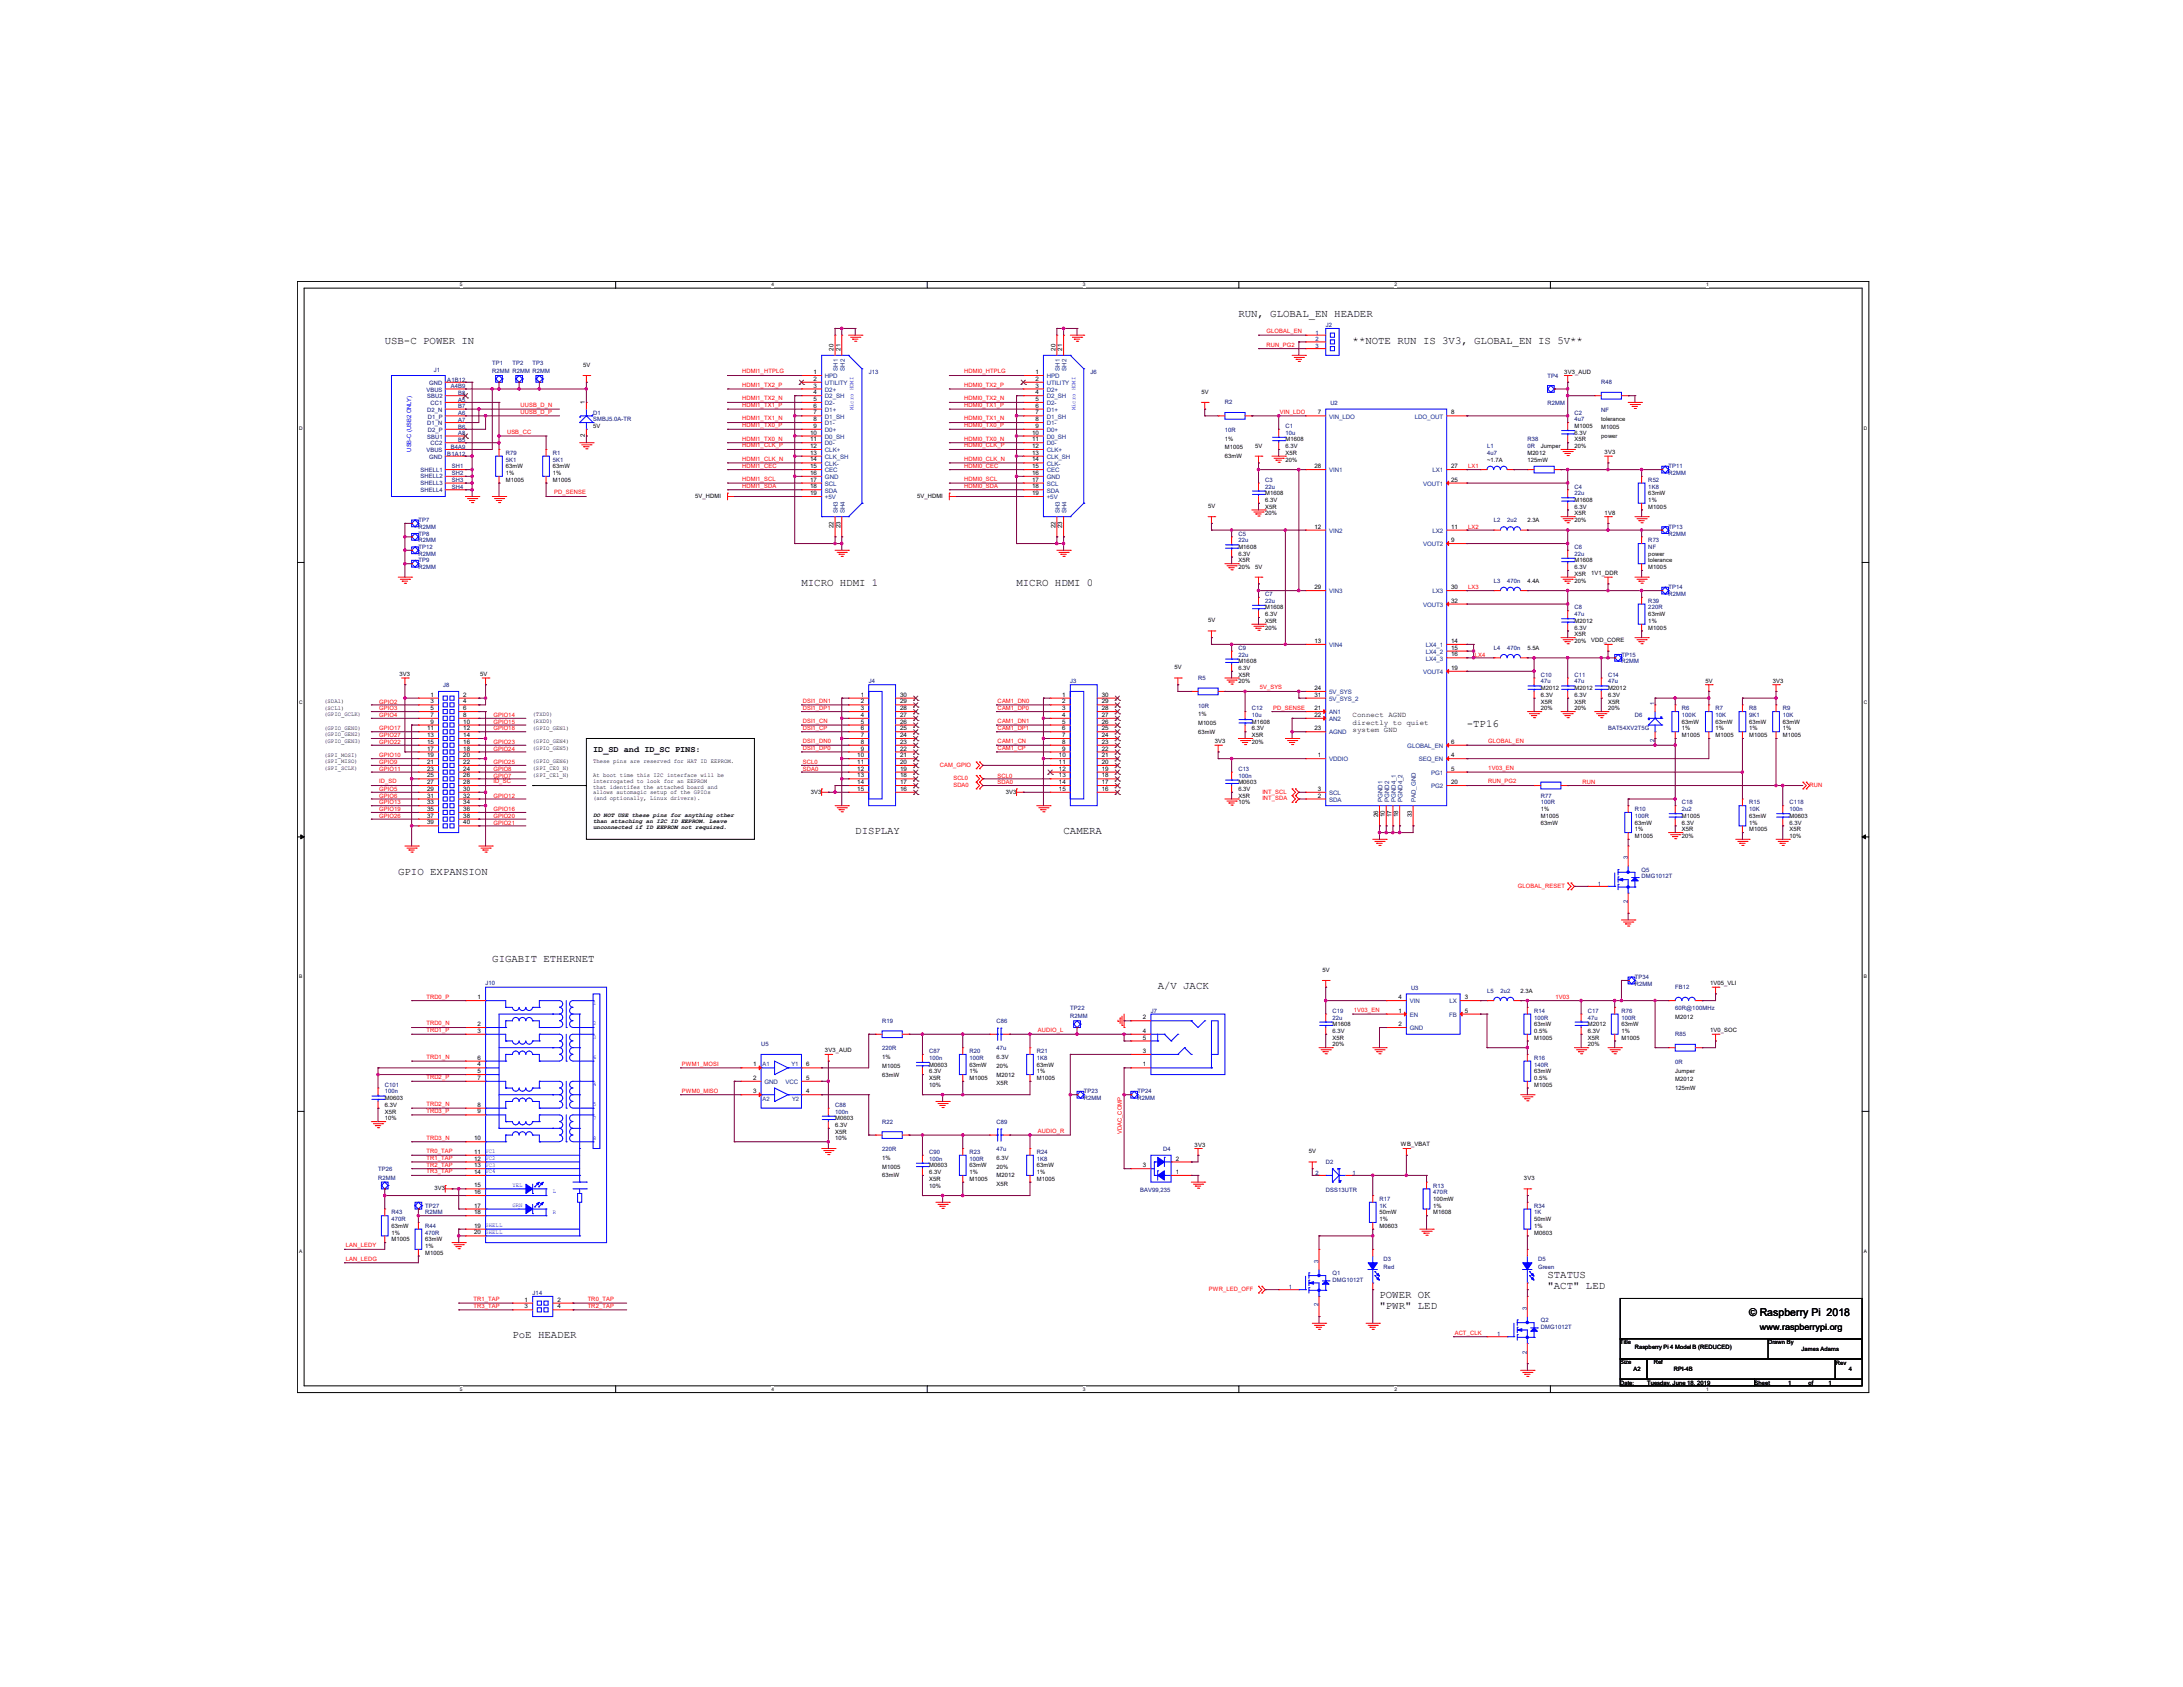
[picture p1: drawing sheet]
<svg xmlns="http://www.w3.org/2000/svg" width="279mm" height="216mm" viewBox="0 0 279 216" stroke-linecap="round" stroke-linejoin="round" font-family="sans-serif">
<defs><g id="words">
<g font-size="1.4">
<text x="158.5" y="40.5">RUN, GLOBAL_EN HEADER</text>
<text x="49.2" y="44">USB-C POWER IN</text>
<text x="173.1" y="44">**NOTE RUN IS 3V3, GLOBAL_EN IS 5V**</text>
<text x="102.6" y="75">MICRO HDMI 1</text>
<text x="130.1" y="75">MICRO HDMI 0</text>
<text x="187.7" y="93">-TP16</text>
<text x="109.5" y="106.8">DISPLAY</text>
<text x="136.1" y="106.8">CAMERA</text>
<text x="51" y="111.9">GPIO EXPANSION</text>
<text x="63" y="123.1">GIGABIT ETHERNET</text>
<text x="148.2" y="126.6">A/V JACK</text>
<text x="176.6" y="166.1">POWER OK</text>
<text x="176.6" y="167.5">&quot;PWR&quot; LED</text>
<text x="198.1" y="163.6">STATUS</text>
<text x="198.1" y="164.9">&quot;ACT&quot; LED</text>
<text x="65.6" y="171.3">PoE HEADER</text>
<text x="223.9" y="168.4">© Raspberry Pi 2018</text>
</g>
<g font-size="1.1">
<text x="75.9" y="96.3">ID_SD and ID_SC PINS:</text>
<text x="225.2" y="170.2">www.raspberrypi.org</text>
</g>
<g font-size=".9">
<text x="173.1" y="91.8">Connect AGND</text>
<text x="173.1" y="92.7">directly to quiet</text>
<text x="173.1" y="93.7">system GND</text>
</g>
<g font-size=".8" fill="#000080">
<text x="169.7" y="41.9">J2</text>
<text x="55.5" y="47.5">J1</text>
<text x="63" y="46.7">TP1</text>
<text x="63" y="47.7">R2MM R2MM R2MM</text>
<text x="65.6" y="46.7">TP2</text>
<text x="68.2" y="46.7">TP3</text>
<text x="111.2" y="47.9">J13</text>
<text x="139.6" y="47.9">J6</text>
<text x="168.4" y="42.8">1</text>
<text x="168.4" y="43.7">2</text>
<text x="168.4" y="44.5">3</text>
<text x="54.6" y="50.1">VBUS</text>
<text x="54.7" y="51">SBU2</text>
<text x="54.7" y="52.7">D2_N</text>
<text x="54.8" y="53.6">D1_P</text>
<text x="54.9" y="49.3">GND</text>
<text x="55.1" y="51.8">CC1</text>
<text x="57.3" y="48.8">A1B12</text>
<text x="57.7" y="49.7">A4B9</text>
<text x="58.6" y="50.6">B8</text>
<text x="58.6" y="51.4">A5</text>
<text x="58.6" y="52.3">B7</text>
<text x="58.6" y="53.1">A6</text>
<text x="58.6" y="54">A7</text>
<text x="75.9" y="53.1">D1</text>
<text x="75.9" y="53.9">SMBJ5.0A-TR</text>
<text x="156.8" y="51.8">R2</text>
<text x="170.3" y="51.8">U2</text>
<text x="198.1" y="48.3">TP4</text>
<text x="198.1" y="51.8">R2MM</text>
<text x="201.5" y="53.1">C2</text>
<text x="201.5" y="53.9">4u7</text>
<text x="204.9" y="49.2">R48</text>
<text x="204.9" y="52.7">NF</text>
<text x="54.6" y="57.9">VBUS</text>
<text x="54.7" y="54.4">D1_N</text>
<text x="54.7" y="56.1">SBU1</text>
<text x="54.8" y="55.3">D2_P</text>
<text x="54.9" y="58.7">GND</text>
<text x="55.1" y="57">CC2</text>
<text x="57.3" y="58.3">B1A12</text>
<text x="57.7" y="57.4">B4A9</text>
<text x="57.8" y="59.9">SH1</text>
<text x="58.6" y="54.9">B6</text>
<text x="58.6" y="55.7">A8</text>
<text x="58.6" y="56.6">B5</text>
<text x="64.7" y="58.2">R79</text>
<text x="64.7" y="59.1">5K1</text>
<text x="70.8" y="58.2">R1</text>
<text x="70.8" y="59.1">5K1</text>
<text x="156.8" y="55.3">10R</text>
<text x="164.5" y="54.8">C1</text>
<text x="164.5" y="55.6">10u</text>
<text x="190.3" y="57.4">L1</text>
<text x="190.3" y="58.2">4u7</text>
<text x="195.5" y="56.5">R38</text>
<text x="195.5" y="57.4">0R</text>
<text x="213.5" y="59.9">TP11</text>
<text x="53.8" y="60.4">SHELL1</text>
<text x="53.8" y="61.2">SHELL2</text>
<text x="53.8" y="62.1">SHELL3</text>
<text x="53.8" y="62.9">SHELL4</text>
<text x="57.8" y="60.8">SH2</text>
<text x="57.8" y="61.7">SH3</text>
<text x="57.8" y="62.5">SH4</text>
<text x="161.9" y="61.7">C3</text>
<text x="161.9" y="62.5">22u</text>
<text x="201.5" y="62.5">C4</text>
<text x="201.5" y="63.4">22u</text>
<text x="211" y="61.7">R52</text>
<text x="211" y="62.5">1K8</text>
<text x="213.5" y="60.8">R2MM</text>
<text x="53.5" y="70.3">TP12</text>
<text x="53.5" y="71.1">R2MM</text>
<text x="53.5" y="72">TP9</text>
<text x="53.5" y="66.8">TP7</text>
<text x="53.5" y="67.7">R2MM</text>
<text x="53.5" y="68.5">TP8</text>
<text x="53.5" y="69.4">R2MM</text>
<text x="158.5" y="68.5">C5</text>
<text x="158.5" y="69.4">22u</text>
<text x="191.2" y="66.8">L2</text>
<text x="192.9" y="66.8">2u2</text>
<text x="201.5" y="70.3">C6</text>
<text x="201.5" y="71.1">22u</text>
<text x="211" y="69.4">R73</text>
<text x="211" y="70.3">NF</text>
<text x="213.5" y="67.7">TP13</text>
<text x="213.5" y="68.5">R2MM</text>
<text x="53.5" y="72.8">R2MM</text>
<text x="161.9" y="76.3">C7</text>
<text x="161.9" y="77.1">22u</text>
<text x="191.2" y="74.6">L3</text>
<text x="192.9" y="74.6">470n</text>
<text x="211" y="77.1">R39</text>
<text x="213.5" y="75.4">TP14</text>
<text x="213.5" y="76.3">R2MM</text>
<text x="158.5" y="83.2">C9</text>
<text x="191.2" y="83.2">L4</text>
<text x="192.9" y="83.2">470n</text>
<text x="201.5" y="78">C8</text>
<text x="201.5" y="78.9">47u</text>
<text x="211" y="78">220R</text>
<text x="56.7" y="88">J8</text>
<text x="111.2" y="87.5">J4</text>
<text x="137" y="87.5">J3</text>
<text x="153.3" y="87">R5</text>
<text x="158.5" y="84">22u</text>
<text x="197.2" y="86.6">C10</text>
<text x="197.2" y="87.5">47u</text>
<text x="201.5" y="86.6">C11</text>
<text x="201.5" y="87.5">47u</text>
<text x="205.8" y="86.6">C14</text>
<text x="205.8" y="87.5">47u</text>
<text x="207.5" y="84">TP15</text>
<text x="207.5" y="84.9">R2MM</text>
<text x="153.3" y="90.6">10R</text>
<text x="160.2" y="90.9">C12</text>
<text x="160.2" y="91.8">10u</text>
<text x="205.8" y="93.5">BAT54XV2T5G</text>
<text x="209.2" y="91.8">D6</text>
<text x="211.8" y="94.9" transform="rotate(-90 211.8 94.9)">2</text>
<text x="211.8" y="90.2" transform="rotate(-90 211.8 90.2)">1</text>
<text x="215.3" y="90.9">R6</text>
<text x="215.3" y="91.8">100K</text>
<text x="219.6" y="90.9">R7</text>
<text x="219.6" y="91.8">10K</text>
<text x="223.9" y="90.9">R8</text>
<text x="223.9" y="91.8">9K1</text>
<text x="228.2" y="90.9">R9</text>
<text x="228.2" y="91.8">10K</text>
<text x="158.5" y="98.6">C13</text>
<text x="158.5" y="99.5">100n</text>
<text x="197.2" y="102.1">R77</text>
<text x="197.2" y="102.9">100R</text>
<text x="209.2" y="103.8">R10</text>
<text x="209.2" y="104.7">100R</text>
<text x="215.3" y="102.9">C18</text>
<text x="215.3" y="103.8">2u2</text>
<text x="223.9" y="102.9">R15</text>
<text x="223.9" y="103.8">10K</text>
<text x="229" y="102.9">C118</text>
<text x="229" y="103.8">100n</text>
<text x="204.5" y="113.4">1</text>
<text x="208.3" y="110" transform="rotate(-90 208.3 110)">3</text>
<text x="210.1" y="111.6">Q5</text>
<text x="210.1" y="112.4">DMG1012T</text>
<text x="208.3" y="115.6" transform="rotate(-90 208.3 115.6)">2</text>
<text x="209.2" y="125.3">TP34</text>
<text x="62.1" y="126.1">J10</text>
<text x="112.9" y="130.9">R19</text>
<text x="127.5" y="130.9">C86</text>
<text x="137" y="129.3">TP22</text>
<text x="137" y="130.3">R2MM</text>
<text x="147.3" y="129.6">J7</text>
<text x="170.5" y="129.6">C19</text>
<text x="170.5" y="130.5">22u</text>
<text x="180.6" y="126.7">U3</text>
<text x="190.3" y="127">L5</text>
<text x="192" y="127">2u2</text>
<text x="196.3" y="129.6">R14</text>
<text x="196.3" y="130.5">100R</text>
<text x="203.2" y="129.6">C17</text>
<text x="203.2" y="130.5">47u</text>
<text x="207.5" y="129.6">R76</text>
<text x="207.5" y="130.5">100R</text>
<text x="209.2" y="126.2">R2MM</text>
<text x="214.4" y="126.6">FB12</text>
<text x="214.4" y="129.3">60R@100MHz</text>
<text x="97.4" y="133.9">U5</text>
<text x="112.9" y="134.4">220R</text>
<text x="118.9" y="134.8">C87</text>
<text x="118.9" y="135.6">100n</text>
<text x="124.1" y="134.8">R20</text>
<text x="124.1" y="135.6">100R</text>
<text x="127.5" y="134.4">47u</text>
<text x="132.7" y="134.8">R21</text>
<text x="132.7" y="135.6">1K8</text>
<text x="196.3" y="135.6">R16</text>
<text x="196.3" y="136.5">140R</text>
<text x="214.4" y="132.6">R85</text>
<text x="214.4" y="136.1">0R</text>
<text x="49.2" y="139.1">C101</text>
<text x="49.2" y="139.9">100n</text>
<text x="106.9" y="141.7">C88</text>
<text x="106.9" y="142.5">100n</text>
<text x="112.9" y="143.8">R22</text>
<text x="127.5" y="143.8">C89</text>
<text x="138.7" y="139.9">TP23</text>
<text x="138.7" y="140.8">R2MM</text>
<text x="145.6" y="139.9">TP24</text>
<text x="145.6" y="140.8">R2MM</text>
<text x="48.4" y="149.9">TP26</text>
<text x="112.9" y="147.3">220R</text>
<text x="118.9" y="147.7">C90</text>
<text x="118.9" y="148.5">100n</text>
<text x="124.1" y="147.7">R23</text>
<text x="124.1" y="148.5">100R</text>
<text x="127.5" y="147.3">47u</text>
<text x="132.7" y="147.7">R24</text>
<text x="132.7" y="148.5">1K8</text>
<text x="148.9" y="147.2">D4</text>
<text x="169.7" y="149">D2</text>
<text x="48.4" y="151">R2MM</text>
<text x="50.1" y="155.4">R43</text>
<text x="54.4" y="154.6">TP27</text>
<text x="54.4" y="155.4">R2MM</text>
<text x="145.9" y="152.5">BAV99,235</text>
<text x="168.4" y="150.3">2</text>
<text x="169.7" y="152.5">DSS13UTR</text>
<text x="173.1" y="150.3">1</text>
<text x="176.6" y="153.7">R17</text>
<text x="176.6" y="154.6">1K</text>
<text x="183.4" y="152">R13</text>
<text x="183.4" y="152.8">470R</text>
<text x="196.3" y="154.6">R34</text>
<text x="196.3" y="155.4">1K</text>
<text x="50.1" y="156.3">470R</text>
<text x="54.4" y="157.1">R44</text>
<text x="54.4" y="158">470R</text>
<text x="168.8" y="161.6" transform="rotate(-90 168.8 161.6)">3</text>
<text x="177.1" y="161.4">D3</text>
<text x="196.9" y="161.4">D5</text>
<text x="68.2" y="165.7">J14</text>
<text x="164.9" y="165">1</text>
<text x="168.8" y="167.2" transform="rotate(-90 168.8 167.2)">2</text>
<text x="170.5" y="163.2">Q1</text>
<text x="170.5" y="164">DMG1012T</text>
<text x="177.1" y="162.5">Red</text>
<text x="195.4" y="167.6" transform="rotate(-90 195.4 167.6)">3</text>
<text x="196.9" y="162.5">Green</text>
<text x="191.6" y="171">1</text>
<text x="195.4" y="173.2" transform="rotate(-90 195.4 173.2)">2</text>
<text x="197.2" y="169.2">Q2</text>
<text x="197.2" y="170">DMG1012T</text>
</g>
<g font-size=".8">
<text x="74.6" y="47">5V</text>
<text x="104.1" y="47.9">1</text>
<text x="106.7" y="44.9" transform="rotate(-90 106.7 44.9)">20</text>
<text x="107.6" y="44.9" transform="rotate(-90 107.6 44.9)">21</text>
<text x="132.5" y="47.9">1</text>
<text x="135.1" y="44.9" transform="rotate(-90 135.1 44.9)">20</text>
<text x="135.9" y="44.9" transform="rotate(-90 135.9 44.9)">21</text>
<text x="200.2" y="47.8">3V3_AUD</text>
<text x="74.9" y="51.8" transform="rotate(-90 74.9 51.8)">1</text>
<text x="104.1" y="48.7">2</text>
<text x="104.1" y="49.6">3</text>
<text x="104.1" y="50.5">4</text>
<text x="104.1" y="51.3">5</text>
<text x="104.1" y="52.2">6</text>
<text x="104.1" y="53">7</text>
<text x="104.1" y="53.9">8</text>
<text x="132.5" y="48.7">2</text>
<text x="132.5" y="49.6">3</text>
<text x="132.5" y="50.5">4</text>
<text x="132.5" y="51.3">5</text>
<text x="132.5" y="52.2">6</text>
<text x="132.5" y="53">7</text>
<text x="132.5" y="53.9">8</text>
<text x="153.8" y="50.4">5V</text>
<text x="168.7" y="53">7</text>
<text x="185.8" y="53">8</text>
<text x="204.9" y="53.8">tolerance</text>
<text x="64.7" y="59.9">63mW</text>
<text x="70.8" y="59.9">63mW</text>
<text x="74.9" y="56" transform="rotate(-90 74.9 56)">2</text>
<text x="75.9" y="54.8">5V</text>
<text x="103.7" y="55.6">10</text>
<text x="103.7" y="56.5">11</text>
<text x="103.7" y="57.3">12</text>
<text x="103.7" y="58.2">13</text>
<text x="103.7" y="59.1">14</text>
<text x="103.7" y="59.9">15</text>
<text x="104.1" y="54.8">9</text>
<text x="132.1" y="55.6">10</text>
<text x="132.1" y="56.5">11</text>
<text x="132.1" y="57.3">12</text>
<text x="132.1" y="58.2">13</text>
<text x="132.1" y="59.1">14</text>
<text x="132.1" y="59.9">15</text>
<text x="132.5" y="54.8">9</text>
<text x="156.8" y="56.4">1%</text>
<text x="156.8" y="57.5">M1005</text>
<text x="156.8" y="58.6">63mW</text>
<text x="160.6" y="57.3">5V</text>
<text x="164.5" y="57.4">6.3V</text>
<text x="164.5" y="59.1">20%</text>
<text x="164.5" y="56.5">M1608</text>
<text x="164.5" y="58.2">X5R</text>
<text x="168.2" y="59.9">28</text>
<text x="185.8" y="59.9">27</text>
<text x="190.3" y="59.1">~1.7A</text>
<text x="195.5" y="58.2">M2012</text>
<text x="195.5" y="59.1">125mW</text>
<text x="197.2" y="57.4">Jumper</text>
<text x="201.5" y="55.6">6.3V</text>
<text x="201.5" y="57.4">20%</text>
<text x="201.5" y="54.8">M1005</text>
<text x="201.5" y="56.5">X5R</text>
<text x="204.9" y="54.9">M1005</text>
<text x="204.9" y="56.1">power</text>
<text x="205.4" y="58.1">3V3</text>
<text x="64.7" y="60.8">1%</text>
<text x="64.7" y="61.7">M1005</text>
<text x="70.8" y="60.8">1%</text>
<text x="70.8" y="61.7">M1005</text>
<text x="89" y="63.7">5V_HDMI</text>
<text x="103.7" y="60.8">16</text>
<text x="103.7" y="61.6">17</text>
<text x="103.7" y="62.5">18</text>
<text x="103.7" y="63.4">19</text>
<text x="117.4" y="63.7">5V_HDMI</text>
<text x="132.1" y="60.8">16</text>
<text x="132.1" y="61.6">17</text>
<text x="132.1" y="62.5">18</text>
<text x="132.1" y="63.4">19</text>
<text x="154.6" y="65">5V</text>
<text x="161.9" y="64.2">6.3V</text>
<text x="161.9" y="66">20%</text>
<text x="161.9" y="63.4">M1608</text>
<text x="161.9" y="65.1">X5R</text>
<text x="185.8" y="61.6">25</text>
<text x="201.5" y="65.1">6.3V</text>
<text x="201.5" y="64.2">M1608</text>
<text x="201.5" y="66">X5R</text>
<text x="205.4" y="65.9">1V8</text>
<text x="211" y="64.2">1%</text>
<text x="211" y="65.1">M1005</text>
<text x="211" y="63.4">63mW</text>
<text x="106.7" y="67.6" transform="rotate(-90 106.7 67.6)">22</text>
<text x="107.6" y="67.6" transform="rotate(-90 107.6 67.6)">23</text>
<text x="135.1" y="67.6" transform="rotate(-90 135.1 67.6)">22</text>
<text x="135.9" y="67.6" transform="rotate(-90 135.9 67.6)">23</text>
<text x="158.5" y="71.1">6.3V</text>
<text x="158.5" y="70.3">M1608</text>
<text x="158.5" y="72">X5R</text>
<text x="168.2" y="67.7">12</text>
<text x="185.8" y="69.4">9</text>
<text x="185.8" y="67.7">11</text>
<text x="195.5" y="66.8">2.3A</text>
<text x="201.5" y="72">M1608</text>
<text x="201.5" y="66.8">20%</text>
<text x="211" y="72">tolerance</text>
<text x="211" y="71.1">power</text>
<text x="158.5" y="72.8">20%</text>
<text x="160.6" y="72.8">5V</text>
<text x="168.2" y="75.4">29</text>
<text x="185.8" y="75.4">30</text>
<text x="185.8" y="77.1">32</text>
<text x="195.5" y="74.6">4.4A</text>
<text x="201.5" y="72.8">6.3V</text>
<text x="201.5" y="74.6">20%</text>
<text x="201.5" y="73.7">X5R</text>
<text x="203.7" y="73.6">1V1_DDR</text>
<text x="211" y="72.8">M1005</text>
<text x="154.6" y="79.6">5V</text>
<text x="161.9" y="78.9">6.3V</text>
<text x="161.9" y="80.6">20%</text>
<text x="161.9" y="78">M1608</text>
<text x="161.9" y="79.7">X5R</text>
<text x="168.2" y="82.3">13</text>
<text x="185.8" y="82.3">14</text>
<text x="185.8" y="83.1">15</text>
<text x="195.5" y="83.2">5.5A</text>
<text x="201.5" y="80.6">6.3V</text>
<text x="201.5" y="82.3">20%</text>
<text x="201.5" y="79.7">M2012</text>
<text x="201.5" y="81.4">X5R</text>
<text x="203.7" y="82.2">VDD_CORE</text>
<text x="211" y="79.7">1%</text>
<text x="211" y="80.6">M1005</text>
<text x="211" y="78.9">63mW</text>
<text x="41.5" y="89.9">(SDA1)</text>
<text x="51.1" y="86.5">3V3</text>
<text x="55.1" y="89.2">1</text>
<text x="59.3" y="89.2">2</text>
<text x="61.5" y="86.5">5V</text>
<text x="110.2" y="89.2">1</text>
<text x="115.2" y="89.2">30</text>
<text x="136" y="89.2">1</text>
<text x="141" y="89.2">30</text>
<text x="150.3" y="85.7">5V</text>
<text x="158.5" y="85.7">6.3V</text>
<text x="158.5" y="87.5">20%</text>
<text x="158.5" y="84.9">M1608</text>
<text x="158.5" y="86.6">X5R</text>
<text x="168.2" y="88.3">24</text>
<text x="168.2" y="89.2">31</text>
<text x="185.8" y="84">16</text>
<text x="185.8" y="85.7">19</text>
<text x="197.2" y="89.2">6.3V</text>
<text x="197.2" y="88.3">M2012</text>
<text x="201.5" y="89.2">6.3V</text>
<text x="201.5" y="88.3">M2012</text>
<text x="205.8" y="89.2">6.3V</text>
<text x="205.8" y="88.3">M2012</text>
<text x="218.3" y="87.4">5V</text>
<text x="226.9" y="87.4">3V3</text>
<text x="41.5" y="91.7">(GPIO_GCLK)</text>
<text x="41.5" y="90.8">(SCL1)</text>
<text x="41.5" y="94.2">(GPIO_GEN2)</text>
<text x="41.5" y="93.4">(GPIO_GEN0)</text>
<text x="41.5" y="95.1">(GPIO_GEN3)</text>
<text x="54.7" y="93.5">11</text>
<text x="54.7" y="94.3">13</text>
<text x="54.7" y="95.2">15</text>
<text x="55.1" y="90">3</text>
<text x="55.1" y="90.9">5</text>
<text x="55.1" y="91.7">7</text>
<text x="55.1" y="92.6">9</text>
<text x="59.3" y="90">4</text>
<text x="59.3" y="90.9">6</text>
<text x="59.3" y="91.7">8</text>
<text x="59.3" y="92.6">10</text>
<text x="59.3" y="93.5">12</text>
<text x="59.3" y="94.3">14</text>
<text x="59.3" y="95.2">16</text>
<text x="68.2" y="93.4">(GPIO_GEN1)</text>
<text x="68.2" y="95.1">(GPIO_GEN4)</text>
<text x="68.2" y="91.7">(TXD0)</text>
<text x="68.2" y="92.5">(RXD0)</text>
<text x="68.2" y="96">(GPIO_GEN5)</text>
<text x="110.2" y="90">2</text>
<text x="110.2" y="90.9">3</text>
<text x="110.2" y="91.7">4</text>
<text x="110.2" y="92.6">5</text>
<text x="110.2" y="93.5">6</text>
<text x="110.2" y="94.3">7</text>
<text x="110.2" y="95.2">8</text>
<text x="115.2" y="90">29</text>
<text x="115.2" y="90.9">28</text>
<text x="115.2" y="91.7">27</text>
<text x="115.2" y="92.6">26</text>
<text x="115.2" y="93.5">25</text>
<text x="115.2" y="94.3">24</text>
<text x="115.2" y="95.2">23</text>
<text x="136" y="90">2</text>
<text x="136" y="90.9">3</text>
<text x="136" y="91.7">4</text>
<text x="136" y="92.6">5</text>
<text x="136" y="93.5">6</text>
<text x="136" y="94.3">7</text>
<text x="136" y="95.2">8</text>
<text x="141" y="90">29</text>
<text x="141" y="90.9">28</text>
<text x="141" y="91.7">27</text>
<text x="141" y="92.6">26</text>
<text x="141" y="93.5">25</text>
<text x="141" y="94.3">24</text>
<text x="141" y="95.2">23</text>
<text x="153.3" y="91.7">1%</text>
<text x="153.3" y="92.8">M1005</text>
<text x="153.3" y="93.9">63mW</text>
<text x="155.5" y="95.1">3V3</text>
<text x="160.2" y="93.5">6.3V</text>
<text x="160.2" y="95.2">20%</text>
<text x="160.2" y="92.6">M1608</text>
<text x="160.2" y="94.3">X5R</text>
<text x="168.2" y="90.9">21</text>
<text x="168.2" y="91.7">22</text>
<text x="168.2" y="93.5">23</text>
<text x="185.8" y="95.2">6</text>
<text x="197.2" y="90.9">20%</text>
<text x="197.2" y="90">X5R</text>
<text x="201.5" y="90.9">20%</text>
<text x="201.5" y="90">X5R</text>
<text x="205.8" y="90.9">20%</text>
<text x="205.8" y="90">X5R</text>
<text x="215.3" y="93.5">1%</text>
<text x="215.3" y="94.3">M1005</text>
<text x="215.3" y="92.6">63mW</text>
<text x="219.6" y="93.5">1%</text>
<text x="219.6" y="94.3">M1005</text>
<text x="219.6" y="92.6">63mW</text>
<text x="223.9" y="93.5">1%</text>
<text x="223.9" y="94.3">M1005</text>
<text x="223.9" y="92.6">63mW</text>
<text x="228.2" y="93.5">1%</text>
<text x="228.2" y="94.3">M1005</text>
<text x="228.2" y="92.6">63mW</text>
<text x="41.5" y="98.5">(SPI_SCLK)</text>
<text x="41.5" y="97.7">(SPI_MISO)</text>
<text x="41.5" y="96.8">(SPI_MOSI)</text>
<text x="54.7" y="96">17</text>
<text x="54.7" y="96.9">19</text>
<text x="54.7" y="97.8">21</text>
<text x="54.7" y="98.6">23</text>
<text x="54.7" y="99.5">25</text>
<text x="54.7" y="101.2">29</text>
<text x="54.7" y="100.3">27</text>
<text x="59.3" y="96">18</text>
<text x="59.3" y="96.9">20</text>
<text x="59.3" y="97.8">22</text>
<text x="59.3" y="98.6">24</text>
<text x="59.3" y="99.5">26</text>
<text x="59.3" y="101.2">30</text>
<text x="59.3" y="100.3">28</text>
<text x="68.2" y="98.5">(SPI_CE0_N)</text>
<text x="68.2" y="97.7">(GPIO_GEN6)</text>
<text x="68.2" y="99.4">(SPI_CE1_N)</text>
<text x="75.9" y="97.7">These pins are reserved for HAT ID EEPROM.</text>
<text x="75.9" y="99.4">At boot time this I2C interface will be</text>
<text x="75.9" y="100.2">interrogated to look for an EEPROM</text>
<text x="75.9" y="100.9">that identifes the attached board and</text>
<text x="75.9" y="101.7">allows automagic setup of the GPIOs</text>
<text x="103.8" y="101.6">3V3</text>
<text x="109.7" y="96.9">10</text>
<text x="109.7" y="97.8">11</text>
<text x="109.7" y="98.6">12</text>
<text x="109.7" y="99.5">13</text>
<text x="109.7" y="100.3">14</text>
<text x="109.7" y="101.2">15</text>
<text x="110.2" y="96">9</text>
<text x="115.2" y="96">22</text>
<text x="115.2" y="96.9">21</text>
<text x="115.2" y="97.8">20</text>
<text x="115.2" y="98.6">19</text>
<text x="115.2" y="99.5">18</text>
<text x="115.2" y="100.3">17</text>
<text x="115.2" y="101.2">16</text>
<text x="128.7" y="101.6">3V3</text>
<text x="135.5" y="96.9">10</text>
<text x="135.5" y="97.8">11</text>
<text x="135.5" y="98.6">12</text>
<text x="135.5" y="99.5">13</text>
<text x="135.5" y="100.3">14</text>
<text x="135.5" y="101.2">15</text>
<text x="136" y="96">9</text>
<text x="141" y="96">22</text>
<text x="141" y="96.9">21</text>
<text x="141" y="97.8">20</text>
<text x="141" y="98.6">19</text>
<text x="141" y="99.5">18</text>
<text x="141" y="100.3">17</text>
<text x="141" y="101.2">16</text>
<text x="158.5" y="101.2">6.3V</text>
<text x="158.5" y="100.4">M0603</text>
<text x="168.7" y="96.9">1</text>
<text x="168.7" y="101.2">3</text>
<text x="185.8" y="96.9">4</text>
<text x="185.8" y="98.6">5</text>
<text x="185.8" y="100.3">20</text>
<text x="54.7" y="102.1">31</text>
<text x="54.7" y="102.9">33</text>
<text x="54.7" y="103.8">35</text>
<text x="54.7" y="104.7">37</text>
<text x="54.7" y="105.5">39</text>
<text x="59.3" y="102.1">32</text>
<text x="59.3" y="102.9">34</text>
<text x="59.3" y="103.8">36</text>
<text x="59.3" y="104.7">38</text>
<text x="59.3" y="105.5">40</text>
<text x="75.9" y="102.4">(and optionally, Linux drivers).</text>
<text x="75.9" y="104.6">DO NOT USE these pins for anything other</text>
<text x="75.9" y="105.3">than attaching an I2C ID EEPROM. Leave</text>
<text x="75.9" y="106.1">unconnected if ID EEPROM not required.</text>
<text x="158.5" y="102.9">10%</text>
<text x="158.5" y="102.1">X5R</text>
<text x="168.7" y="102.1">2</text>
<text x="176.4" y="104.6" transform="rotate(-90 176.4 104.6)">26</text>
<text x="177.2" y="104.6" transform="rotate(-90 177.2 104.6)">10</text>
<text x="178.1" y="104.6" transform="rotate(-90 178.1 104.6)">17</text>
<text x="179" y="104.6" transform="rotate(-90 179 104.6)">18</text>
<text x="180.7" y="104.6" transform="rotate(-90 180.7 104.6)">33</text>
<text x="197.2" y="103.8">1%</text>
<text x="197.2" y="104.7">M1005</text>
<text x="197.2" y="105.5">63mW</text>
<text x="209.2" y="106.4">1%</text>
<text x="209.2" y="107.2">M1005</text>
<text x="209.2" y="105.5">63mW</text>
<text x="215.3" y="105.5">6.3V</text>
<text x="215.3" y="107.2">20%</text>
<text x="215.3" y="104.7">M1005</text>
<text x="215.3" y="106.4">X5R</text>
<text x="223.9" y="105.5">1%</text>
<text x="223.9" y="106.4">M1005</text>
<text x="223.9" y="104.7">63mW</text>
<text x="229" y="105.5">6.3V</text>
<text x="229" y="107.2">10%</text>
<text x="229" y="104.7">M0603</text>
<text x="229" y="106.4">X5R</text>
<text x="169.2" y="124.4">5V</text>
<text x="61.1" y="127.9">1</text>
<text x="61.1" y="131.3">2</text>
<text x="146.3" y="130.5">2</text>
<text x="170.5" y="131.3">M1608</text>
<text x="179" y="129.6">1</text>
<text x="179" y="131.3">2</text>
<text x="179" y="127.9">4</text>
<text x="187.5" y="127.9">3</text>
<text x="187.5" y="129.6">5</text>
<text x="194.6" y="127">2.3A</text>
<text x="196.3" y="131.3">63mW</text>
<text x="203.2" y="131.3">M2012</text>
<text x="207.5" y="131.3">63mW</text>
<text x="214.4" y="130.4">M2012</text>
<text x="218.9" y="126">1V05_VLI</text>
<text x="61.1" y="132.2">3</text>
<text x="61.1" y="136.5">4</text>
<text x="61.1" y="137.3">5</text>
<text x="61.1" y="135.6">6</text>
<text x="96.4" y="136.5">1</text>
<text x="103.2" y="136.5">6</text>
<text x="105.6" y="134.7">3V3_AUD</text>
<text x="112.9" y="135.6">1%</text>
<text x="112.9" y="136.7">M1005</text>
<text x="112.9" y="137.8">63mW</text>
<text x="118.9" y="137.4">6.3V</text>
<text x="118.9" y="136.5">M0603</text>
<text x="124.1" y="137.4">1%</text>
<text x="124.1" y="136.5">63mW</text>
<text x="127.5" y="135.6">6.3V</text>
<text x="127.5" y="136.7">20%</text>
<text x="127.5" y="137.8">M2012</text>
<text x="132.7" y="137.4">1%</text>
<text x="132.7" y="136.5">63mW</text>
<text x="146.3" y="136.5">1</text>
<text x="146.3" y="132.2">4</text>
<text x="146.3" y="134.8">3</text>
<text x="146.3" y="133">5</text>
<text x="170.5" y="132.2">6.3V</text>
<text x="170.5" y="133.9">20%</text>
<text x="170.5" y="133.1">X5R</text>
<text x="196.3" y="132.2">0.5%</text>
<text x="196.3" y="133.1">M1005</text>
<text x="196.3" y="137.4">63mW</text>
<text x="203.2" y="132.2">6.3V</text>
<text x="203.2" y="133.9">20%</text>
<text x="203.2" y="133.1">X5R</text>
<text x="207.5" y="132.2">1%</text>
<text x="207.5" y="133.1">M1005</text>
<text x="214.4" y="137.3">Jumper</text>
<text x="218.9" y="132">1V0_SOC</text>
<text x="49.2" y="141.7">6.3V</text>
<text x="49.2" y="143.4">10%</text>
<text x="49.2" y="140.8">M0603</text>
<text x="49.2" y="142.5">X5R</text>
<text x="61.1" y="141.6">8</text>
<text x="61.1" y="142.5">9</text>
<text x="61.1" y="138.2">7</text>
<text x="96.4" y="138.2">2</text>
<text x="96.4" y="139.9">3</text>
<text x="103.2" y="139.9">4</text>
<text x="103.2" y="138.2">5</text>
<text x="106.9" y="143.4">M0603</text>
<text x="118.9" y="139.1">10%</text>
<text x="118.9" y="138.2">X5R</text>
<text x="124.1" y="138.2">M1005</text>
<text x="127.5" y="138.9">X5R</text>
<text x="132.7" y="138.2">M1005</text>
<text x="196.3" y="138.2">0.5%</text>
<text x="196.3" y="139.1">M1005</text>
<text x="214.4" y="138.4">M2012</text>
<text x="214.4" y="139.5">125mW</text>
<text x="60.7" y="148.5">12</text>
<text x="60.7" y="147.7">11</text>
<text x="60.7" y="145.9">10</text>
<text x="60.7" y="149.4">13</text>
<text x="106.9" y="144.2">6.3V</text>
<text x="106.9" y="146">10%</text>
<text x="106.9" y="145.1">X5R</text>
<text x="112.9" y="148.5">1%</text>
<text x="112.9" y="149.6">M1005</text>
<text x="118.9" y="149.4">M0603</text>
<text x="124.1" y="149.4">63mW</text>
<text x="127.5" y="148.5">6.3V</text>
<text x="127.5" y="149.6">20%</text>
<text x="132.7" y="149.4">63mW</text>
<text x="146.3" y="149.4">3</text>
<text x="150.5" y="148.5">2</text>
<text x="152.9" y="146.7">3V3</text>
<text x="167.5" y="147.6">5V</text>
<text x="179.3" y="146.7">WB_VBAT</text>
<text x="55.6" y="152.3">3V3</text>
<text x="60.7" y="150.2">14</text>
<text x="60.7" y="152">15</text>
<text x="60.7" y="152.8">16</text>
<text x="60.7" y="154.5">17</text>
<text x="60.7" y="155.4">18</text>
<text x="112.9" y="150.7">63mW</text>
<text x="118.9" y="150.3">6.3V</text>
<text x="118.9" y="152">10%</text>
<text x="118.9" y="151.1">X5R</text>
<text x="124.1" y="150.3">1%</text>
<text x="124.1" y="151.1">M1005</text>
<text x="127.5" y="150.7">M2012</text>
<text x="127.5" y="151.8">X5R</text>
<text x="132.7" y="150.3">1%</text>
<text x="132.7" y="151.1">M1005</text>
<text x="150.5" y="150.2">1</text>
<text x="176.6" y="155.4">50mW</text>
<text x="183.4" y="154.6">1%</text>
<text x="183.4" y="155.4">M1608</text>
<text x="183.4" y="153.7">100mW</text>
<text x="195.1" y="151">3V3</text>
<text x="50.1" y="158">1%</text>
<text x="50.1" y="158.9">M1005</text>
<text x="50.1" y="157.1">63mW</text>
<text x="54.4" y="159.7">1%</text>
<text x="54.4" y="160.6">M1005</text>
<text x="54.4" y="158.9">63mW</text>
<text x="60.7" y="157.1">19</text>
<text x="60.7" y="158">20</text>
<text x="176.6" y="156.3">1%</text>
<text x="176.6" y="157.1">M0603</text>
<text x="196.3" y="157.1">1%</text>
<text x="196.3" y="158">M0603</text>
<text x="196.3" y="156.3">50mW</text>
<text x="67.1" y="166.6">1</text>
<text x="67.1" y="167.4">3</text>
<text x="71.3" y="166.6">2</text>
<text x="71.3" y="167.4">4</text>
<text x="207.4" y="172">Title</text>
<text x="209.2" y="172.6">Raspberry Pi 4 Model B (REDUCED)</text>
<text x="226.3" y="172">Drawn By</text>
<text x="230.6" y="172.9">James Adams</text>
<text x="207.4" y="174.6">Size</text>
<text x="207.4" y="177.2">Date:</text>
<text x="209.1" y="175.5">A2</text>
<text x="210.8" y="177.2">Tuesday, June 18, 2019</text>
<text x="211.7" y="174.6">Ref</text>
<text x="214.2" y="175.5">RPI-4B</text>
<text x="224.6" y="177.2">Sheet</text>
<text x="228.9" y="177.2">1</text>
<text x="231.5" y="177.2">of</text>
<text x="234" y="177.2">1</text>
<text x="235" y="174.7">Rev</text>
<text x="236.6" y="175.5">4</text>
</g>
<g font-size=".8" fill="#f00">
<text x="95" y="47.8">HDMI1_HTPLG</text>
<text x="123.4" y="47.8">HDMI0_HTPLG</text>
<text x="162.1" y="42.6">GLOBAL_EN</text>
<text x="162.1" y="44.4">RUN_PG2</text>
<text x="66.6" y="52.1">UUSB_D_N</text>
<text x="66.6" y="53">UUSB_D_P</text>
<text x="95" y="49.5">HDMI1_TX2_P</text>
<text x="95" y="51.2">HDMI1_TX2_N</text>
<text x="95" y="52.1">HDMI1_TX1_P</text>
<text x="95" y="53.8">HDMI1_TX1_N</text>
<text x="123.4" y="49.5">HDMI0_TX2_P</text>
<text x="123.4" y="51.2">HDMI0_TX2_N</text>
<text x="123.4" y="52.1">HDMI0_TX1_P</text>
<text x="123.4" y="53.8">HDMI0_TX1_N</text>
<text x="163.8" y="53">VIN_LDO</text>
<text x="64.9" y="55.5">USB_CC</text>
<text x="95" y="54.7">HDMI1_TX0_P</text>
<text x="95" y="56.4">HDMI1_TX0_N</text>
<text x="95" y="57.3">HDMI1_CLK_P</text>
<text x="95" y="59">HDMI1_CLK_N</text>
<text x="95" y="59.8">HDMI1_CEC</text>
<text x="123.4" y="54.7">HDMI0_TX0_P</text>
<text x="123.4" y="56.4">HDMI0_TX0_N</text>
<text x="123.4" y="57.3">HDMI0_CLK_P</text>
<text x="123.4" y="59">HDMI0_CLK_N</text>
<text x="123.4" y="59.8">HDMI0_CEC</text>
<text x="187.9" y="59.9">LX1</text>
<text x="70.9" y="63.3">PD_SENSE</text>
<text x="95" y="61.6">HDMI1_SCL</text>
<text x="95" y="62.4">HDMI1_SDA</text>
<text x="123.4" y="61.6">HDMI0_SCL</text>
<text x="123.4" y="62.4">HDMI0_SDA</text>
<text x="187.9" y="67.7">LX2</text>
<text x="187.9" y="75.4">LX3</text>
<text x="102.7" y="89.9">DSI1_DN1</text>
<text x="127.7" y="89.9">CAM1_DN0</text>
<text x="161.2" y="88.2">5V_SYS</text>
<text x="188.8" y="84">LX4</text>
<text x="48.5" y="90">GPIO2</text>
<text x="48.5" y="90.9">GPIO3</text>
<text x="48.5" y="91.8">GPIO4</text>
<text x="48.5" y="93.5">GPIO17</text>
<text x="48.5" y="94.3">GPIO27</text>
<text x="48.5" y="95.2">GPIO22</text>
<text x="63.2" y="91.8">GPIO14</text>
<text x="63.2" y="92.6">GPIO15</text>
<text x="63.2" y="93.5">GPIO18</text>
<text x="63.2" y="95.2">GPIO23</text>
<text x="102.7" y="90.8">DSI1_DP1</text>
<text x="102.7" y="92.5">DSI1_CN</text>
<text x="102.7" y="93.4">DSI1_CP</text>
<text x="102.7" y="95.1">DSI1_DN0</text>
<text x="102.7" y="96">DSI1_DP0</text>
<text x="127.7" y="90.8">CAM1_DP0</text>
<text x="127.7" y="92.5">CAM1_DN1</text>
<text x="127.7" y="93.4">CAM1_DP1</text>
<text x="127.7" y="95.1">CAM1_CN</text>
<text x="127.7" y="96">CAM1_CP</text>
<text x="163" y="90.8">PD_SENSE</text>
<text x="190.5" y="95.1">GLOBAL_EN</text>
<text x="48.5" y="96.9">GPIO10</text>
<text x="48.5" y="97.8">GPIO9</text>
<text x="48.5" y="98.6">GPIO11</text>
<text x="48.5" y="100.3">ID_SD</text>
<text x="48.5" y="101.2">GPIO5</text>
<text x="63.2" y="96.1">GPIO24</text>
<text x="63.2" y="97.8">GPIO25</text>
<text x="63.2" y="98.6">GPIO8</text>
<text x="63.2" y="99.5">GPIO7</text>
<text x="63.2" y="100.3">ID_SC</text>
<text x="102.7" y="97.8">SCL0</text>
<text x="102.7" y="98.6">SDA0</text>
<text x="120.3" y="98.1">CAM_GPIO</text>
<text x="122" y="99.9">SCL0</text>
<text x="122" y="100.7">SDA0</text>
<text x="127.7" y="99.5">SCL0</text>
<text x="127.7" y="100.4">SDA0</text>
<text x="161.6" y="101.6">INT_SCL</text>
<text x="190.5" y="98.5">1V03_EN</text>
<text x="190.5" y="100.3">RUN_PG2</text>
<text x="202.5" y="100.4">RUN</text>
<text x="231.6" y="100.7">RUN</text>
<text x="48.5" y="102.1">GPIO6</text>
<text x="48.5" y="102.9">GPIO13</text>
<text x="48.5" y="103.8">GPIO19</text>
<text x="48.5" y="104.7">GPIO26</text>
<text x="63.2" y="102.1">GPIO12</text>
<text x="63.2" y="103.8">GPIO16</text>
<text x="63.2" y="104.7">GPIO20</text>
<text x="63.2" y="105.5">GPIO21</text>
<text x="161.6" y="102.4">INT_SDA</text>
<text x="194.3" y="113.6">GLOBAL_RESET</text>
<text x="54.6" y="127.8">TRD0_P</text>
<text x="54.6" y="131.2">TRD0_N</text>
<text x="173.3" y="129.5">1V03_EN</text>
<text x="199.1" y="127.9">1V03</text>
<text x="54.6" y="132.1">TRD1_P</text>
<text x="54.6" y="135.5">TRD1_N</text>
<text x="87.3" y="136.4">PWM1_MOSI</text>
<text x="132.9" y="132.1">AUDIO_L</text>
<text x="54.6" y="138.1">TRD2_P</text>
<text x="54.6" y="141.6">TRD2_N</text>
<text x="54.6" y="142.4">TRD3_P</text>
<text x="87.3" y="139.8">PWM0_MISO</text>
<text x="54.6" y="145.9">TRD3_N</text>
<text x="54.6" y="147.6">TR0_TAP</text>
<text x="54.6" y="148.4">TR1_TAP</text>
<text x="54.6" y="149.3">TR2_TAP</text>
<text x="132.9" y="145">AUDIO_R</text>
<text x="143.6" y="145.1" transform="rotate(-90 143.6 145.1)">VDAC_COMP</text>
<text x="54.6" y="150.2">TR3_TAP</text>
<text x="44.2" y="159.6">LAN_LEDY</text>
<text x="44.2" y="161.3">LAN_LEDG</text>
<text x="60.6" y="166.5">TR1_TAP</text>
<text x="60.6" y="167.4">TR3_TAP</text>
<text x="75.2" y="166.5">TR0_TAP</text>
<text x="75.2" y="167.4">TR2_TAP</text>
<text x="154.7" y="165.2">PWR_LED_OFF</text>
<text x="186.2" y="170.8">ACT_CLK</text>
</g>
<g font-size=".8" fill="#004080">
<text x="107.3" y="47.4" transform="rotate(-90 107.3 47.4)">SH1</text>
<text x="108.1" y="47.4" transform="rotate(-90 108.1 47.4)">SH2</text>
<text x="135.6" y="47.4" transform="rotate(-90 135.6 47.4)">SH1</text>
<text x="136.5" y="47.4" transform="rotate(-90 136.5 47.4)">SH2</text>
<text x="105.6" y="48.4">HPD</text>
<text x="105.6" y="49.3">UTILITY</text>
<text x="105.6" y="50.1">D2+</text>
<text x="105.6" y="51">D2_SH</text>
<text x="105.6" y="51.8">D2-</text>
<text x="105.6" y="52.7">D1+</text>
<text x="105.6" y="53.6">D1_SH</text>
<text x="134" y="48.4">HPD</text>
<text x="134" y="49.3">UTILITY</text>
<text x="134" y="50.1">D2+</text>
<text x="134" y="51">D2_SH</text>
<text x="134" y="51.8">D2-</text>
<text x="134" y="52.7">D1+</text>
<text x="134" y="53.6">D1_SH</text>
<text x="170.1" y="53.6">VIN_LDO</text>
<text x="181.1" y="53.6">LDO_OUT</text>
<text x="105.6" y="54.4">D1-</text>
<text x="105.6" y="55.3">D0+</text>
<text x="105.6" y="56.1">D0_SH</text>
<text x="105.6" y="57">D0-</text>
<text x="105.6" y="57.9">CLK+</text>
<text x="105.6" y="58.7">CLK_SH</text>
<text x="105.6" y="59.6">CLK-</text>
<text x="134" y="54.4">D1-</text>
<text x="134" y="55.3">D0+</text>
<text x="134" y="56.1">D0_SH</text>
<text x="134" y="57">D0-</text>
<text x="134" y="57.9">CLK+</text>
<text x="134" y="58.7">CLK_SH</text>
<text x="134" y="59.6">CLK-</text>
<text x="105.6" y="60.5">CEC</text>
<text x="105.6" y="61.3">GND</text>
<text x="105.6" y="62.2">SCL</text>
<text x="105.6" y="63">SDA</text>
<text x="105.6" y="63.9">+5V</text>
<text x="107.3" y="65.7" transform="rotate(-90 107.3 65.7)">SH3</text>
<text x="108.1" y="65.7" transform="rotate(-90 108.1 65.7)">SH4</text>
<text x="134" y="60.5">CEC</text>
<text x="134" y="61.3">GND</text>
<text x="134" y="62.2">SCL</text>
<text x="134" y="63">SDA</text>
<text x="134" y="63.9">+5V</text>
<text x="135.6" y="65.7" transform="rotate(-90 135.6 65.7)">SH3</text>
<text x="136.5" y="65.7" transform="rotate(-90 136.5 65.7)">SH4</text>
<text x="170.1" y="60.5">VIN1</text>
<text x="182.1" y="62.2">VOUT1</text>
<text x="183.4" y="60.5">LX1</text>
<text x="170.1" y="68.2">VIN2</text>
<text x="182.1" y="69.9">VOUT2</text>
<text x="183.4" y="68.2">LX2</text>
<text x="170.1" y="75.9">VIN3</text>
<text x="182.1" y="77.7">VOUT3</text>
<text x="183.4" y="75.9">LX3</text>
<text x="170.1" y="82.8">VIN4</text>
<text x="182.5" y="82.8">LX4_1</text>
<text x="182.5" y="83.7">LX4_2</text>
<text x="170.1" y="88.8">5V_SYS</text>
<text x="170.1" y="89.7">5V_SYS_2</text>
<text x="182.1" y="86.3">VOUT4</text>
<text x="182.5" y="84.5">LX4_3</text>
<text x="170.1" y="91.4">AN1</text>
<text x="170.1" y="92.3">AN2</text>
<text x="170.1" y="94">AGND</text>
<text x="180.1" y="95.7">GLOBAL_EN</text>
<text x="170.1" y="97.4">VDDIO</text>
<text x="170.1" y="101.7">SCL</text>
<text x="181.6" y="97.4">SEQ_EN</text>
<text x="183.2" y="99.2">PG1</text>
<text x="183.2" y="100.9">PG2</text>
<text x="170.1" y="102.6">SDA</text>
<text x="176.9" y="102.7" transform="rotate(-90 176.9 102.7)">PGND1</text>
<text x="177.8" y="102.7" transform="rotate(-90 177.8 102.7)">PGND2</text>
<text x="178.7" y="102.7" transform="rotate(-90 178.7 102.7)">PGND4_1</text>
<text x="179.5" y="102.7" transform="rotate(-90 179.5 102.7)">PGND4_2</text>
<text x="181.2" y="102.7" transform="rotate(-90 181.2 102.7)">PAD_GND</text>
<text x="180.4" y="130.1">EN</text>
<text x="180.4" y="131.9">GND</text>
<text x="180.4" y="128.4">VIN</text>
<text x="185.5" y="130.1">FB</text>
<text x="185.5" y="128.4">LX</text>
<text x="97.6" y="136.4">A1</text>
<text x="101.3" y="136.4">Y1</text>
<text x="97.6" y="140.9">A2</text>
<text x="97.8" y="138.7">GND</text>
<text x="100.5" y="138.7">VCC</text>
<text x="101.4" y="140.9">Y2</text>
</g>
<g font-size=".8" fill="#00f">
<text x="109.3" y="52.5" transform="rotate(-90 109.3 52.5)">Micro HDMI</text>
<text x="137.6" y="52.5" transform="rotate(-90 137.6 52.5)">Micro HDMI</text>
<text x="52.6" y="57.8" transform="rotate(-90 52.6 57.8)">USB-C (USB2 ONLY)</text>
<text x="75.9" y="128.7">1</text>
<text x="75.9" y="131.2">2</text>
<text x="75.9" y="133">3</text>
<text x="75.9" y="135.5">6</text>
<text x="75.9" y="139">4</text>
<text x="75.9" y="141.6">5</text>
<text x="75.9" y="143.3">7</text>
<text x="62.1" y="147.6">VC1</text>
<text x="62.1" y="148.4">VC2</text>
<text x="62.1" y="149.3">VC3</text>
<text x="75.9" y="145.9">8</text>
<text x="62.1" y="150.2">VC4</text>
<text x="65.6" y="151.9">YEL</text>
<text x="65.6" y="154.5">GRN</text>
<text x="70.8" y="152.7">L</text>
<text x="70.8" y="155.3">R</text>
<text x="62.1" y="157">SHELL</text>
<text x="62.1" y="157.9">SHELL</text>
</g>
<g font-size=".6">
<text x="58.9" y="36.7">5</text>
<text x="98.7" y="36.7">4</text>
<text x="138.6" y="36.7">3</text>
<text x="178.5" y="36.7">2</text>
<text x="218.4" y="36.7">1</text>
<text x="38.3" y="55">D</text>
<text x="238.6" y="55">D</text>
<text x="38.3" y="90.1">C</text>
<text x="238.6" y="90.1">C</text>
<text x="38.3" y="125.2">B</text>
<text x="238.6" y="125.2">B</text>
<text x="38.3" y="160.3">A</text>
<text x="238.6" y="160.3">A</text>
<text x="58.9" y="178">5</text>
<text x="98.7" y="178">4</text>
<text x="138.6" y="178">3</text>
<text x="178.5" y="178">2</text>
<text x="218.4" y="178">1</text>
</g>
</g></defs>
<path d="M38.1 36h201.1v142.2h-201.1zM38.9 36.9h199.4v140.5h-199.4z" fill="none" stroke="#000" stroke-width=".13"/>
<g fill="#fff">
<path d="M58.9 36.1h.3v.7h-.3z"/>
<path d="M58.9 177.4h.3v.7h-.3z"/>
</g>
<path d="M78.8 36v.9M78.8 177.4v.8" fill="none" stroke="#000" stroke-width=".13"/>
<g fill="#fff">
<path d="M98.7 36.1h.4v.7h-.4z"/>
<path d="M98.7 177.4h.4v.7h-.4z"/>
</g>
<path d="M118.7 36v.9M118.7 177.4v.8" fill="none" stroke="#000" stroke-width=".13"/>
<g fill="#fff">
<path d="M138.6 36.1h.3v.7h-.3z"/>
<path d="M138.6 177.4h.3v.7h-.3z"/>
</g>
<path d="M158.6 36v.9M158.6 177.4v.8" fill="none" stroke="#000" stroke-width=".13"/>
<g fill="#fff">
<path d="M178.5 36.1h.3v.7h-.3z"/>
<path d="M178.5 177.4h.3v.7h-.3z"/>
</g>
<path d="M198.4 36v.9M198.4 177.4v.8" fill="none" stroke="#000" stroke-width=".13"/>
<g fill="#fff">
<path d="M218.4 36.1h.3v.7h-.3z"/>
<path d="M218.4 177.4h.3v.7h-.3z"/>
<path d="M38.3 54.4h.4v.7h-.4z"/>
<path d="M238.6 54.4h.4v.7h-.4z"/>
<path d="M38.3 89.5h.4v.7h-.4z"/>
<path d="M238.6 89.5h.4v.7h-.4z"/>
</g>
<path d="M38.1 72h.8M238.3 72h.9" fill="none" stroke="#000" stroke-width=".13"/>
<g fill="#fff">
<path d="M38.3 124.7h.4v.6h-.4z"/>
<path d="M238.6 124.7h.3v.6h-.3z"/>
</g>
<path d="M38.1 107.1h.8M238.3 107.1h.9" fill="none" stroke="#000" stroke-width=".13"/>
<path d="M38.5 106.8l.4 .3-.4 .3zM238.3 107.1l.5-.3v.6z" fill="#000" stroke="#000" stroke-width=".13"/>
<g fill="#fff">
<path d="M38.3 159.8h.4v.7h-.4z"/>
<path d="M238.6 159.8h.3v.7h-.3z"/>
</g>
<g fill="none" stroke="#000" stroke-width=".13">
<path d="M75.1 94.5h21.5v12.9h-21.5zM68.2 100.5h.1M68.2 100.5h6.9M38.1 142.2h.8M238.3 142.2h.9M207.4 166.2h30.9v5.1h-30.9zM207.4 171.3h30.9v2.6h-30.9zM207.4 173.9h3.4v2.6h-3.4zM207.4 176.5h17.2v.9h-17.2zM210.8 173.9h24.1v2.6h-24.1zM224.6 176.5h13.7v.9h-13.7zM226.3 171.3h12v2.6h-12z"/>
<path d="M234.9 173.9h3.4v2.6h-3.4z"/>
</g>
<g fill="none" stroke="#f00" stroke-width=".13">
<path d="M57 56.7h2.6M57 58.4h2.6M57 57.5h2.6M57 51.5h2.6M57 48.9h2.6M57 49.8h2.6M57 50.6h2.6M57 52.4h2.6M57 53.2h2.6M57 54.1h2.6M57 54.9h2.6M57 55.8h2.6"/>
<path d="M59.6 48.9h.1M59.6 49.8h.1M59.6 50.6h.1M59.6 51.5h.1M59.6 52.4h.1M59.6 53.2h.1M59.6 54.1h.1M59.6 54.9h.1M59.6 55.8h.1M59.6 56.7h.1M59.6 57.5h.1M59.6 58.4h.1"/>
<path d="M63.9 48.9h.1M63.9 57.5h.1M63.9 57.5v.9M66.4 48.9h.1M69 48.9h.1M69.9 57.5h.1M69.9 57.5v.9M74.2 56.7h1.7M74.5 56.9h1.1M74.6 48.1h.9M74.7 57.2h.1M74.7 57.2h.7"/>
<path d="M75 57.4h.1M75.1 48.9h.1M75.1 51.5h.1M75.1 55.8h.1M75.1 48.1v.8M75.1 51.5v.9M75.1 54.9v.9M75.1 57.4h.1M75.5 48.1h.1M75.6 56.9h.1M75.9 56.7h.1M102.6 48.1h.1"/>
<path d="M102.6 48.9h.1M102.6 49.8h.1M102.6 50.6h.1M102.6 51.5h.1M102.6 52.4h.1M102.6 53.2h.1M102.6 54.1h.1M102.6 54.9h.1M102.6 55.8h.1M102.6 56.7h.1M102.6 57.5h.1M102.6 58.4h.1"/>
<path d="M102.6 59.2h.1M102.6 56.7h2.6M102.6 48.1h2.6M102.6 58.4h2.6M102.6 57.5h2.6M102.6 51.5h2.6M102.6 48.9h2.6M102.6 49.8h2.6M102.6 50.6h2.6M102.6 52.4h2.6M102.6 53.2h2.6M102.6 54.1h2.6"/>
<path d="M102.6 54.9h2.6M102.6 55.8h2.6M102.6 59.2h2.6M106.9 42.9h.1M106.9 42.9v2.6M107.7 42.9h.1M107.7 42.9v2.6M108.6 42.9h1.7M108.9 43.2h1.2M109.1 43.4h.1M109.1 43.4h.7M109.4 43.7h.1"/>
<path d="M109.5 43.7h.1M110.1 43.2h.1M110.3 42.9h.1M131 48.1h.1M131 48.9h.1M131 49.8h.1M131 50.6h.1M131 51.5h.1M131 52.4h.1M131 53.2h.1M131 54.1h.1M131 54.9h.1"/>
<path d="M131 55.8h.1M131 56.7h.1M131 57.5h.1M131 58.4h.1M131 59.2h.1M131 56.7h2.5M131 48.1h2.5M131 58.4h2.5M131 57.5h2.5M131 51.5h2.5M131 48.9h2.5M131 49.8h2.5"/>
<path d="M131 50.6h2.5M131 52.4h2.5M131 53.2h2.5M131 54.1h2.5M131 54.9h2.5M131 55.8h2.5M131 59.2h2.5M135.3 42.9h.1M135.3 42.9v2.6M136.1 42.9h.1M136.1 42.9v2.6M137 42.9h1.7"/>
<path d="M137.3 43.2h1.1M137.5 43.4h.1M137.5 43.4h.7M137.8 43.7h.1M137.9 43.7h.1M138.4 43.2h.1M138.7 42.9h.1M153.8 51.5h.8M154.2 52.4h.1M154.2 51.5v.9M154.6 51.5h.1M155.9 53.2h.1"/>
<path d="M155.9 53.2h.9M159.4 53.2h.8M160.2 53.2h.1M160.6 58.4h.9M161.1 59.2h.1M161.1 58.4v.8M161.5 58.4h.1M162.8 58.4h1.7M163.1 58.6h1.2M163.3 58.9h.1M163.3 58.9h.7M163.6 59.2h.1"/>
<path d="M163.7 54.9h.1M163.7 57.5h.1M163.7 54.9v.9M163.7 56.7v.8M163.7 59.2h.1M164.3 58.6h.1M164.5 58.4h.1M165.4 45.5h1.7M165.6 45.7h1.2M165.9 46h.1M165.9 46h.7M166.2 46.3h.1"/>
<path d="M166.3 46.3h.1M166.8 45.7h.1M167.1 45.5h.1M167.1 42.9h.1M167.1 43.8h.1M167.1 44.6h.1M167.1 53.2h.1M167.1 42.9h2.6M167.1 53.2h2.6M167.1 43.8h2.6M167.1 44.6h2.6M185.2 53.2h2.5"/>
<path d="M187.7 53.2h.1M198.9 49.8h.1M199.8 57.5h1.7M200.1 57.8h1.1M200.2 48.1h.9M200.3 58h.1M200.3 58h.7M200.6 58.3h.1M200.6 48.9h.1M200.6 54.1h.1M200.6 56.7h.1M200.6 48.1v.8"/>
<path d="M200.6 54.1v.8M200.6 55.8v.9M200.7 58.3h.1M201.1 48.1h.1M201.2 57.8h.1M201.5 57.5h.1M204.1 50.6h.1M204.1 50.6h.8M205.4 58.4h.8M205.8 59.2h.1M205.8 58.4v.8M206.2 58.4h.1"/>
<path d="M207.5 50.6h.9M208.4 50.6h.1M208.4 51.5h1.7M208.7 51.8h1.1M208.9 52h.1M208.9 52h.7M209.2 52.3h.1M209.3 52.3h.1M209.8 51.8h.1M210.1 51.5h.1M51 73.9h1.7M51.2 74.1h1.2"/>
<path d="M51.5 74.4h.1M51.5 74.4h.7M51.7 74.6h.2M51.9 74.6h.1M52.4 74.1h.1M52.7 73.9h.1M52.7 70.4h.1M52.7 72.1h.1M52.7 67h.1M52.7 68.7h.1M57 60.1h2.6M57 61h2.6"/>
<path d="M57 61.8h2.6M57 62.7h2.6M59.6 60.1h.1M59.6 61h.1M59.6 61.8h.1M59.6 62.7h.1M59.6 63.5h1.7M59.8 63.8h1.2M60.1 64.1h.1M60.1 64.1h.7M60.3 64.3h.2M60.5 64.3h.1"/>
<path d="M61 63.8h.1M61.3 63.5h.1M63 63.5h1.7M63.3 63.8h1.2M63.5 64.1h.1M63.5 64.1h.7M63.8 64.3h.2M63.9 61.8h.1M63.9 61v.8M64 64.3h.1M64.5 63.8h.1M64.7 63.5h.1"/>
<path d="M69.9 61.8h.1M69.9 61v.8M93.1 63.1h.1M93.1 63.5h.9M93.1 63.1v.9M94 63.5h.1M102.6 60.1h.1M102.6 61h.1M102.6 61.8h.1M102.6 62.7h.1M102.6 63.5h.1M102.6 63.5h2.6"/>
<path d="M102.6 60.1h2.6M102.6 61h2.6M102.6 61.8h2.6M102.6 62.7h2.6M106.9 68.7h.1M106.9 70.4h1.7M106.9 66.1v2.6M107.1 70.7h1.2M107.4 70.9h.1M107.4 70.9h.7M107.7 71.2h.1M107.7 68.7h.1"/>
<path d="M107.7 66.1v2.6M107.8 71.2h.1M108.3 70.7h.1M108.6 70.4h.1M121.5 63.1h.1M121.5 63.5h.9M121.5 63.1v.9M122.4 63.5h.1M131 60.1h.1M131 61h.1M131 61.8h.1M131 62.7h.1"/>
<path d="M131 63.5h.1M131 63.5h2.5M131 60.1h2.5M131 61h2.5M131 61.8h2.5M131 62.7h2.5M135.3 68.7h.1M135.3 70.4h1.7M135.3 66.1v2.6M135.5 70.7h1.2M135.8 70.9h.1M135.8 70.9h.7"/>
<path d="M136 71.2h.2M136.1 68.7h.1M136.1 66.1v2.6M136.2 71.2h.1M136.7 70.7h.1M137 70.4h.1M154.6 66.1h.9M155.1 67h.1M155.1 66.1v.9M155.5 66.1h.1M156.8 72.1h1.7M157 72.4h1.2"/>
<path d="M157.3 72.7h.1M157.3 72.7h.7M157.6 72.9h.1M157.6 68.7h.1M157.6 71.3h.1M157.6 68.7v.9M157.6 70.4v.9M157.7 72.9h.1M158.2 72.4h.1M158.5 72.1h.1M160.2 65.3h1.7M160.2 79.9h1.7"/>
<path d="M160.5 65.5h1.2M160.6 73.9h.9M160.7 65.8h.1M160.7 65.8h.7M161 66h.2M161.1 74.7h.1M161.1 76.4h.1M161.1 79h.1M161.1 61.8h.1M161.1 64.4h.1M161.1 61.8v.9M161.1 63.5v.9"/>
<path d="M161.1 73.9v.8M161.1 76.4v.9M161.1 78.2v.8M161.2 66h.1M161.5 73.9h.1M161.7 65.5h.1M161.9 65.3h.1M161.9 79.9h.1M167.1 67.8h.1M167.1 60.1h.1M167.1 75.6h.1M167.1 60.1h2.6"/>
<path d="M167.1 75.6h2.6M167.1 67.8h2.6M185.2 60.1h2.5M185.2 61.8h2.5M185.2 75.6h2.5M185.2 67.8h2.5M185.2 69.6h2.5M185.2 77.3h2.5M187.7 69.6h.1M187.7 67.8h.1M187.7 61.8h.1M187.7 60.1h.1"/>
<path d="M187.7 75.6h.1M187.7 77.3h.1M189.5 60.1h.1M189.5 60.1h.8M191.2 75.6h.1M191.2 67.8h.1M191.2 75.6h.8M191.2 67.8h.8M192.9 60.1h.9M193.8 60.1h.1M194.6 75.6h.9M194.6 67.8h.9"/>
<path d="M195.5 75.6h.1M195.5 67.8h.1M195.5 60.1h.1M195.5 60.1h.8M198.9 60.1h.9M199.8 60.1h.1M199.8 73.9h1.7M199.8 66.1h1.7M200.1 74.1h1.1M200.1 66.4h1.1M200.3 74.4h.1M200.3 66.6h.1"/>
<path d="M200.3 74.4h.7M200.3 66.6h.7M200.6 74.6h.1M200.6 66.9h.1M200.6 78.2h.1M200.6 70.4h.1M200.6 73h.1M200.6 62.7h.1M200.6 65.3h.1M200.6 62.7v.8M200.6 64.4v.9M200.6 70.4v.9"/>
<path d="M200.6 72.1v.9M200.6 78.2v.8M200.6 79.9v.8M200.7 74.6h.1M200.7 66.9h.1M201.2 74.1h.1M201.2 66.4h.1M201.5 73.9h.1M201.5 66.1h.1M205.4 73.9h.8M205.4 66.1h.8M205.8 67h.1"/>
<path d="M205.8 74.7h.1M205.8 66.1v.9M205.8 73.9v.8M206.2 66.1h.1M206.2 73.9h.1M209.2 73.9h1.8M209.2 66.1h1.8M209.5 74.1h1.2M209.5 66.4h1.2M209.8 66.6h.1M209.8 74.4h.1M209.8 74.4h.7"/>
<path d="M209.8 66.6h.7M210 74.6h.2M210 66.9h.2M210.1 73h.1M210.1 68.7h.1M210.1 76.4h.1M210.1 65.3h.1M210.1 61h.1M210.1 61v.8M210.1 64.4v.9M210.1 68.7v.9M210.1 72.1v.9"/>
<path d="M210.1 76.4v.9M210.1 79.9v.8M210.2 66.9h.1M210.2 74.6h.1M210.7 66.4h.1M210.7 74.1h.1M211 66.1h.1M211 73.9h.1M212.7 67.8h.1M212.7 75.6h.1M212.7 60.1h.1M51.4 86.8h.9"/>
<path d="M51.8 87.6h.1M51.8 86.8v.8M52.3 86.8h.1M53.5 89.3h.1M53.5 90.2h.1M53.5 91.1h.1M53.5 91.9h.1M53.5 92.8h.1M53.5 93.7h.1M53.5 94.5h.1M53.5 95.4h.1M53.5 96.2h.1"/>
<path d="M53.5 97.1h.1M53.5 98h.1M53.5 98.8h.1M53.5 99.7h.1M53.5 91.1h2.6M53.5 94.5h2.6M53.5 95.4h2.6M53.5 89.3h2.6M53.5 90.2h2.6M53.5 91.9h2.6M53.5 92.8h2.6M53.5 93.7h2.6"/>
<path d="M53.5 96.2h2.6M53.5 97.1h2.6M53.5 98h2.6M53.5 98.8h2.6M53.5 99.7h2.6M58.7 91.1h2.6M58.7 94.5h2.6M58.7 95.4h2.6M58.7 89.3h2.6M58.7 90.2h2.6M58.7 91.9h2.6M58.7 92.8h2.6"/>
<path d="M58.7 93.7h2.6M58.7 96.2h2.6M58.7 97.1h2.6M58.7 98h2.6M58.7 98.8h2.6M58.7 99.7h2.6M61.3 89.3h.1M61.3 90.2h.1M61.3 91.1h.1M61.3 91.9h.1M61.3 92.8h.1M61.3 93.7h.1"/>
<path d="M61.3 94.5h.1M61.3 95.4h.1M61.3 96.2h.1M61.3 97.1h.1M61.3 98h.1M61.3 98.8h.1M61.3 99.7h.1M61.7 86.8h.9M62.1 87.6h.1M62.1 86.8v.8M62.6 86.8h.1M108.6 89.3h.1"/>
<path d="M108.6 90.2h.1M108.6 91.1h.1M108.6 91.9h.1M108.6 92.8h.1M108.6 93.7h.1M108.6 94.5h.1M108.6 95.4h.1M108.6 96.2h.1M108.6 97.1h.1M108.6 98h.1M108.6 98.8h.1M108.6 99.7h.1"/>
<path d="M108.6 91.1h2.6M108.6 94.5h2.6M108.6 95.4h2.6M108.6 89.3h2.6M108.6 90.2h2.6M108.6 91.9h2.6M108.6 92.8h2.6M108.6 93.7h2.6M108.6 96.2h2.6M108.6 97.1h2.6M108.6 98h2.6M108.6 98.8h2.6"/>
<path d="M108.6 99.7h2.6M114.6 91.1h2.6M114.6 94.5h2.6M114.6 95.4h2.6M114.6 89.3h2.6M114.6 90.2h2.6M114.6 91.9h2.6M114.6 92.8h2.6M114.6 93.7h2.6M114.6 96.2h2.6M114.6 97.1h2.6M114.6 98h2.6"/>
<path d="M114.6 98.8h2.6M114.6 99.7h2.6M117.2 89.3h.1M117.2 90.2h.1M117.2 91.1h.1M117.2 91.9h.1M117.2 92.8h.1M117.2 93.7h.1M117.2 94.5h.1M117.2 95.4h.1M117.2 96.2h.1M117.2 97.1h.1"/>
<path d="M117.2 98h.1M117.2 98.8h.1M117.2 99.7h.1M124.9 97.5h.1M124.9 98.4h.1M124.9 99.2h.1M124.9 97.5l.5 .5-.5 .4M124.9 99.2l.5 .5-.5 .4M125.4 98.4h.1M125.4 97.5h.1M125.4 99.2h.1M125.4 97.5l.4 .5-.4 .4"/>
<path d="M125.4 99.2l.4 .5-.4 .4M134.4 89.3h.1M134.4 90.2h.1M134.4 91.1h.1M134.4 91.9h.1M134.4 92.8h.1M134.4 93.7h.1M134.4 94.5h.1M134.4 95.4h.1M134.4 96.2h.1M134.4 97.1h.1M134.4 98h.1"/>
<path d="M134.4 98.8h.1M134.4 99.7h.1M134.4 91.1h2.6M134.4 94.5h2.6M134.4 95.4h2.6M134.4 89.3h2.6M134.4 90.2h2.6M134.4 91.9h2.6M134.4 92.8h2.6M134.4 93.7h2.6M134.4 96.2h2.6M134.4 97.1h2.6"/>
<path d="M134.4 98h2.6M134.4 98.8h2.6M134.4 99.7h2.6M140.4 91.1h2.6M140.4 94.5h2.6M140.4 95.4h2.6M140.4 89.3h2.6M140.4 90.2h2.6M140.4 91.9h2.6M140.4 92.8h2.6M140.4 93.7h2.6M140.4 96.2h2.6"/>
<path d="M140.4 97.1h2.6M140.4 98h2.6M140.4 98.8h2.6M140.4 99.7h2.6M143 89.3h.1M143 90.2h.1M143 91.1h.1M143 91.9h.1M143 92.8h.1M143 93.7h.1M143 94.5h.1M143 95.4h.1"/>
<path d="M143 96.2h.1M143 97.1h.1M143 98h.1M143 98.8h.1M143 99.7h.1M150.3 86.8h.9M150.8 87.6h.1M150.8 86.8v.8M151.2 86.8h.1M152.5 88.5h.1M152.5 88.5h.8M154.6 80.7h.9"/>
<path d="M155.1 81.6h.1M155.1 80.7v.9M155.5 80.7h.1M155.5 95.4h.8M155.9 96.2h.1M155.9 95.4v.8M155.9 88.5h.9M156.3 95.4h.1M156.8 88.5h.1M156.8 86.8h1.7M157 87h1.2M157.3 87.3h.1"/>
<path d="M157.3 87.3h.7M157.6 87.5h.1M157.6 98.8h.1M157.6 83.3h.1M157.6 85.9h.1M157.6 83.3v.9M157.6 85v.9M157.6 98.8v.9M157.7 87.5h.1M158.2 87h.1M158.5 86.8h.1M158.5 94.5h1.7"/>
<path d="M158.8 94.8h1.1M159 95h.1M159 95h.7M159.3 95.3h.1M159.4 91.1h.1M159.4 93.7h.1M159.4 91.1v.8M159.4 92.8v.9M159.4 95.3h.1M159.9 94.8h.1M160.2 94.5h.1M160.5 80.2h1.2"/>
<path d="M160.7 80.4h.1M160.7 80.4h.7M161 80.7h.2M161.2 80.7h.1M161.7 80.2h.1M164.5 94.5h1.7M164.8 94.8h1.2M165 95h.1M165 95h.7M165.3 95.3h.2M165.5 95.3h.1M166 94.8h.1"/>
<path d="M166.2 94.5h.1M167.1 97.1h.1M167.1 82.5h.1M167.1 91.1h.1M167.1 91.9h.1M167.1 93.7h.1M167.1 88.5h.1M167.1 89.3h.1M167.1 91.1h2.6M167.1 82.5h2.6M167.1 89.3h2.6M167.1 91.9h2.6"/>
<path d="M167.1 93.7h2.6M167.1 97.1h2.6M167.1 88.5h2.6M185.2 95.4h2.5M185.2 82.5h2.5M185.2 97.1h2.5M185.2 98.8h2.5M185.2 84.2h2.5M185.2 83.3h2.5M185.2 85.9h2.5M187.7 97.1h.1M187.7 98.8h.1"/>
<path d="M187.7 95.4h.1M187.7 82.5h.1M187.7 83.3h.1M187.7 84.2h.1M187.7 85.9h.1M191.2 84.2h.1M191.2 84.2h.8M194.6 84.2h.9M195.5 84.2h.1M195.5 91.1h1.7M195.8 91.3h1.1M196 91.6h.1"/>
<path d="M196 91.6h.7M196.3 91.8h.1M196.3 86.8h.1M196.3 89.3h.1M196.3 86.8v.8M196.3 88.5v.8M196.4 91.8h.1M196.9 91.3h.1M197.2 91.1h.1M199.8 91.1h1.7M199.8 81.6h1.7M200.1 91.3h1.1"/>
<path d="M200.1 81.9h1.1M200.3 91.6h.1M200.3 82.1h.1M200.3 91.6h.7M200.3 82.1h.7M200.6 91.8h.1M200.6 82.4h.1M200.6 80.7h.1M200.6 86.8h.1M200.6 89.3h.1M200.6 86.8v.8M200.6 88.5v.8"/>
<path d="M200.7 91.8h.1M200.7 82.4h.1M201.2 91.3h.1M201.2 81.9h.1M201.5 91.1h.1M201.5 81.6h.1M204.1 91.1h1.7M204.4 91.3h1.1M204.6 91.6h.1M204.6 91.6h.7M204.9 91.8h.1M204.9 86.8h.1"/>
<path d="M204.9 89.3h.1M204.9 86.8v.8M204.9 88.5v.8M205 91.8h.1M205.4 82.5h.8M205.5 91.3h.1M205.8 83.3h.1M205.8 91.1h.1M205.8 82.5v.8M206.2 82.5h.1M206.7 84.2h.1M209.2 81.6h1.8"/>
<path d="M209.5 81.9h1.2M209.8 82.1h.1M209.8 82.1h.7M210 82.4h.2M210.1 80.7h.1M210.2 82.4h.1M210.7 81.9h.1M211 81.6h.1M211.8 94.5h.1M211.8 90.2h.1M211.8 90.2v.9M211.8 93.7v.8"/>
<path d="M214.4 94.5h.1M214.4 90.2h.1M214.4 90.2v.9M214.4 93.7v.8M218.3 87.6h.8M218.7 88.5h.1M218.7 94.5h.1M218.7 90.2h.1M218.7 87.6v.9M218.7 90.2v.9M218.7 93.7v.8M219.1 87.6h.1"/>
<path d="M223 94.5h.1M223 90.2h.1M223 90.2v.9M223 93.7v.8M226.9 87.6h.8M227.3 88.5h.1M227.3 94.5h.1M227.3 90.2h.1M227.3 87.6v.9M227.3 90.2v.9M227.3 93.7v.8M227.7 87.6h.1"/>
<path d="M51.8 108.3h1.7M52.1 108.5h1.2M52.3 108.8h.1M52.3 108.8h.7M52.6 109.1h.2M52.8 109.1h.1M53.3 108.5h.1M53.5 108.3h.1M53.5 101.4h.1M53.5 102.3h.1M53.5 103.1h.1M53.5 104h.1"/>
<path d="M53.5 104.8h.1M53.5 105.7h.1M53.5 100.5h.1M53.5 102.3h2.6M53.5 101.4h2.6M53.5 103.1h2.6M53.5 100.5h2.6M53.5 104h2.6M53.5 104.8h2.6M53.5 105.7h2.6M58.7 102.3h2.6M58.7 101.4h2.6"/>
<path d="M58.7 103.1h2.6M58.7 100.5h2.6M58.7 104h2.6M58.7 104.8h2.6M58.7 105.7h2.6M61.3 101.4h.1M61.3 102.3h.1M61.3 103.1h.1M61.3 104h.1M61.3 104.8h.1M61.3 105.7h.1M61.3 100.5h.1"/>
<path d="M61.3 108.3h1.7M61.6 108.5h1.1M61.8 108.8h.1M61.8 108.8h.7M62.1 109.1h.1M62.2 109.1h.1M62.7 108.5h.1M63 108.3h.1M105.2 101h.1M105.2 101.4h.8M105.2 101v.8M106 101.4h.1"/>
<path d="M106.9 103.1h1.7M107.1 103.4h1.2M107.4 103.6h.1M107.4 103.6h.7M107.7 103.9h.1M107.8 103.9h.1M108.3 103.4h.1M108.6 103.1h.1M108.6 100.5h.1M108.6 101.4h.1M108.6 101.4h2.6M108.6 100.5h2.6"/>
<path d="M114.6 101.4h2.6M114.6 100.5h2.6M117.2 100.5h.1M117.2 101.4h.1M124.9 100.1h.1M124.9 101h.1M124.9 100.1l.5 .4-.5 .5M125.4 100.1h.1M125.4 101h.1M125.4 100.1l.4 .4-.4 .5M130.1 101h.1M130.1 101.4h.9"/>
<path d="M130.1 101v.8M131 101.4h.1M132.7 103.1h1.7M133 103.4h1.1M133.2 103.6h.1M133.2 103.6h.7M133.5 103.9h.1M133.6 103.9h.1M134.1 103.4h.1M134.4 103.1h.1M134.4 100.5h.1M134.4 101.4h.1"/>
<path d="M134.4 101.4h2.6M134.4 100.5h2.6M140.4 101.4h2.6M140.4 100.5h2.6M143 100.5h.1M143 101.4h.1M156.8 102.3h1.7M157 102.5h1.2M157.3 102.8h.1M157.3 102.8h.7M157.6 103h.1M157.6 101.4h.1"/>
<path d="M157.6 100.5v.9M157.7 103h.1M158.2 102.5h.1M158.5 102.3h.1M165.4 101h.1M165.4 101.8h.1M165.4 102.7h.1M165.4 101l.4 .4-.4 .4M165.4 101.8l.4 .5-.4 .4M165.8 101.8h.1M165.8 101h.1M165.8 102.7h.1"/>
<path d="M165.8 101l.4 .4-.4 .4M165.8 101.8l.4 .5-.4 .4M167.1 102.3h.1M167.1 101.4h.1M167.1 102.3h2.6M167.1 101.4h2.6M175.7 107.4h1.7M176 107.7h1.2M176.2 107.9h.1M176.2 107.9h.7M176.5 108.2h.1M176.6 105.7h.1"/>
<path d="M176.6 103.1v2.6M176.6 108.2h.1M177.2 107.7h.1M177.4 107.4h.1M177.4 105.7h.1M177.4 103.1v2.6M178.3 105.7h.1M178.3 103.1v2.6M179.1 105.7h.1M179.1 103.1v2.6M180.9 105.7h.1M180.9 103.1v2.6"/>
<path d="M185.2 100.5h2.5M187.7 100.5h.1M196.3 100.5h.1M196.3 100.5h.9M199.8 100.5h.8M200.6 113h.1M200.6 113.9h.1M200.6 100.5h.1M200.6 113l.5 .4-.5 .5M201.1 113.9h.1M201.1 113h.1M201.1 113l.4 .4-.4 .5"/>
<path d="M203.2 113.4h.1M203.2 113.4h2.6M207.5 117.7h1.7M207.8 118h1.2M208 118.2h.1M208 118.2h.7M208.3 118.5h.2M208.4 107.4h.1M208.4 103.1h.1M208.4 108.3h.1M208.4 116.9h.1M208.4 103.1v.9"/>
<path d="M208.4 106.6v.8M208.4 108.3v2.6M208.4 114.3v2.6M208.5 118.5h.1M209 118h.1M209.2 117.7h.1M213.6 106.6h1.7M213.8 106.8h1.2M214.1 107.1h.1M214.1 107.1h.7M214.3 107.3h.2M214.4 103.1h.1"/>
<path d="M214.4 105.7h.1M214.4 103.1v.9M214.4 104.8v.9M214.5 107.3h.1M215 106.8h.1M215.3 106.6h.1M222.2 107.4h1.7M222.4 107.7h1.2M222.7 107.9h.1M222.7 107.9h.7M222.9 108.2h.2M223 106.6h.1"/>
<path d="M223 102.3h.1M223 102.3v.8M223 105.7v.9M223.1 108.2h.1M223.6 107.7h.1M223.9 107.4h.1M227.3 107.4h1.7M227.6 107.7h1.2M227.8 107.9h.1M227.8 107.9h.7M228.1 108.2h.2M228.2 103.1h.1"/>
<path d="M228.2 105.7h.1M228.2 103.1v.9M228.2 104.8v.9M228.3 108.2h.1M228.8 107.7h.1M229 107.4h.1M230.8 101h.1M230.8 100.1h.1M230.8 100.1l.4 .4-.4 .5M231.2 101h.1M231.2 100.1h.1M231.2 100.1l.4 .4-.4 .5"/>
<path d="M48.4 139.2h.1M48.4 139.2v.9M59.6 128.1h.1M59.6 131.5h.1M59.6 132.4h.1M59.6 136.7h.1M59.6 137.5h.1M59.6 135.8h.1M59.6 138.4h.1M59.6 132.4h2.5M59.6 128.1h2.5M59.6 136.7h2.5"/>
<path d="M59.6 138.4h2.5M59.6 131.5h2.5M59.6 137.5h2.5M59.6 135.8h2.5M94.8 136.7h.1M94.8 138.4h.1M94.8 136.7h2.6M94.8 138.4h2.6M102.6 136.7h2.6M102.6 138.4h2.6M105.2 138.4h.1M105.2 136.7h.1"/>
<path d="M105.6 134.9h.9M106 135.8h.1M106 134.9v.9M106.5 134.9h.1M112 132.4h.1M112 132.4h.9M115.5 132.4h.8M116.3 132.4h.1M118.1 134.9h.1M118.1 137.5h.1M118.1 134.9v.9M118.1 136.7v.8"/>
<path d="M123.2 138.4h.1M123.2 134.1h.1M123.2 134.1v.8M123.2 137.5v.9M126.7 132.4h.1M126.7 132.4h.8M128.4 132.4h.8M129.2 132.4h.1M131.8 138.4h.1M131.8 134.1h.1M131.8 134.1v.8M131.8 137.5v.9"/>
<path d="M137.8 131.5h.1M143.1 130.7h.1M143.1 130.6v.1M143.4 130.3h.1M143.4 130.3v.7M143.6 131.2h.1M143.6 130v1.2M143.9 131.5h.1M143.9 129.8v1.7M144.7 136.7h.1M144.7 132.4h.1M144.7 134.9h.1"/>
<path d="M144.7 130.6h.1M144.7 133.2h.1M144.7 132.4h2.6M144.7 134.9h2.6M144.7 136.7h2.6M144.7 130.6h2.6M144.7 133.2h2.6M168.8 134.1h1.7M169.1 134.3h1.2M169.2 125.5h.9M169.3 134.6h.1M169.3 134.6h.7"/>
<path d="M169.6 134.9h.2M169.7 126.3h.1M169.7 129.8h.1M169.7 132.4h.1M169.7 125.5v.8M169.7 129.8v.8M169.7 131.5v.9M169.8 134.9h.1M170.1 125.5h.1M170.3 134.3h.1M170.5 134.1h.1M175.7 134.1h1.7"/>
<path d="M176 134.3h1.2M176.2 134.6h.1M176.2 134.6h.7M176.5 134.9h.1M176.6 134.9h.1M177.2 134.3h.1M177.4 134.1h.1M177.4 129.8h.1M177.4 131.5h.1M177.4 128.1h.1M177.4 128.1h2.6M177.4 129.8h2.6"/>
<path d="M177.4 131.5h2.6M186.9 128.1h2.6M186.9 129.8h2.6M189.5 128.1h.1M189.5 129.8h.1M190.3 128.1h.1M190.3 128.1h.9M193.8 128.1h.8M194.6 128.1h.1M195.5 133.2h.1M195.5 128.9h.1M195.5 139.2h.1"/>
<path d="M195.5 134.9h.1M195.5 128.9v.9M195.5 132.4v.8M195.5 134.9v.9M195.5 138.4v.8M201.5 134.1h1.7M201.8 134.3h1.2M202 134.6h.1M202 134.6h.7M202.3 134.9h.1M202.4 129.8h.1M202.4 132.4h.1"/>
<path d="M202.4 129.8v.8M202.4 131.5v.9M202.4 134.9h.1M203 134.3h.1M203.2 134.1h.1M205.8 134.1h1.7M206.1 134.3h1.2M206.3 134.6h.1M206.3 134.6h.7M206.6 134.9h.2M206.7 133.2h.1M206.7 128.9h.1"/>
<path d="M206.7 128.9v.9M206.7 132.4v.8M206.8 134.9h.1M207.3 134.3h.1M207.5 134.1h.1M208.4 125.5h.1M213.6 128.1h.1M213.6 134.1h.1M213.6 134.1h.8M213.6 128.1h.8M217 134.1h.9M217 128.1h.9"/>
<path d="M217.9 128.1h.1M217.9 134.1h.1M219.1 126.3h.9M219.1 132.4h.9M219.6 127.2h.1M219.6 133.2h.1M219.6 126.3v.9M219.6 132.4v.8M220 126.3h.1M220 132.4h.1M47.5 143.5h1.7M47.8 143.8h1.2"/>
<path d="M48 144.1h.1M48 144.1h.7M48.3 144.3h.2M48.4 141.8h.1M48.4 141v.8M48.5 144.3h.1M49 143.8h.1M49.2 143.5h.1M49.2 152.1h.1M49.2 159h.1M49.2 154.7h.1M49.2 154.7v.9"/>
<path d="M49.2 158.2v.8M53.5 156.4h.1M53.5 154.7h.1M53.5 156.4v.9M53.5 159.9v.8M57 151.7h.1M57 152.1h.8M57 151.7v.9M57.8 152.1h.1M57.8 159h1.8M58.1 159.3h1.2M58.4 159.5h.1"/>
<path d="M58.4 159.5h.7M58.6 159.8h.2M58.8 159.8h.1M59.3 159.3h.1M59.6 159h.1M59.6 141.8h.1M59.6 148.7h.1M59.6 147.8h.1M59.6 146.1h.1M59.6 142.7h.1M59.6 149.6h.1M59.6 150.4h.1"/>
<path d="M59.6 152.1h.1M59.6 153h.1M59.6 154.7h.1M59.6 155.6h.1M59.6 157.3h.1M59.6 158.2h.1M59.6 148.7h2.5M59.6 157.3h2.5M59.6 152.1h2.5M59.6 150.4h2.5M59.6 149.6h2.5M59.6 141.8h2.5"/>
<path d="M59.6 147.8h2.5M59.6 146.1h2.5M59.6 142.7h2.5M59.6 153h2.5M59.6 154.7h2.5M59.6 155.6h2.5M59.6 158.2h2.5M94.8 140.1h.1M94.8 140.1h2.6M102.6 140.1h2.6M105.2 140.1h.1M105.2 147h1.7"/>
<path d="M105.4 147.3h1.2M105.7 147.5h.1M105.7 147.5h.7M105.9 147.8h.2M106 141.8h.1M106 144.4h.1M106 141.8v.9M106 143.5v.9M106.1 147.8h.1M106.6 147.3h.1M106.9 147h.1M112 145.3h.1"/>
<path d="M112 145.3h.9M115.5 145.3h.8M116.3 145.3h.1M118.1 147.8h.1M118.1 150.4h.1M118.1 147.8v.9M118.1 149.6v.8M119.8 141h1.7M119.8 153.9h1.7M120.1 141.2h1.1M120.1 154.1h1.1M120.3 141.5h.1"/>
<path d="M120.3 154.4h.1M120.3 141.5h.7M120.3 154.4h.7M120.6 141.7h.1M120.6 154.6h.1M120.7 141.7h.1M120.7 154.6h.1M121.2 141.2h.1M121.2 154.1h.1M121.5 141h.1M121.5 153.9h.1M123.2 151.3h.1"/>
<path d="M123.2 147h.1M123.2 147v.8M123.2 150.4v.9M126.7 145.3h.1M126.7 145.3h.8M128.4 145.3h.8M129.2 145.3h.1M131.8 151.3h.1M131.8 147h.1M131.8 147v.8M131.8 150.4v.9M137.8 140.1h.1"/>
<path d="M144.7 149.6h.1M144.7 140.1h.1M144.7 149.6h2.6M149.9 148.7h2.6M149.9 150.4h2.6M152.5 150.4h.1M152.5 148.7h.1M152.5 151.3h1.7M152.7 151.6h1.2M152.9 147h.9M153 151.8h.1M153 151.8h.7"/>
<path d="M153.3 152.1h.1M153.3 147.8h.1M153.3 147v.8M153.4 152.1h.1M153.8 147h.1M153.9 151.6h.1M154.2 151.3h.1M167.5 148.7h.9M168 149.6h.1M168 148.7v.9M168.4 148.7h.1M168.8 159.9h.1"/>
<path d="M168.8 150.4h.1M168.8 150.4h.9M168.8 159.9v2.6M172.3 150.4h.8M173.1 150.4h.1M175.7 159.9h.1M175.7 157.3h.1M175.7 153h.1M175.7 153v.9M175.7 156.4v.9M175.7 159.9v.8M179.6 147h.8"/>
<path d="M180 147.8h.1M180 147v.8M180.4 147h.1M181.7 157.3h1.7M182 157.6h1.2M182.2 157.8h.1M182.2 157.8h.7M182.5 158.1h.2M182.6 155.6h.1M182.6 151.3h.1M182.6 151.3v.8M182.6 154.7v.9"/>
<path d="M182.7 158.1h.1M183.2 157.6h.1M183.4 157.3h.1M194.6 140.1h1.7M194.9 140.4h1.2M195.1 152.1h.8M195.1 140.6h.1M195.1 140.6h.7M195.4 140.9h.2M195.5 153h.1M195.5 158.2h.1M195.5 153.9h.1"/>
<path d="M195.5 159.9h.1M195.5 152.1v.9M195.5 153.9v.8M195.5 157.3v.9M195.5 159.9v.8M195.6 140.9h.1M195.9 152.1h.1M196.1 140.4h.1M196.3 140.1h.1M53.5 160.7h.1M65.6 166.8h.1M65.6 167.6h.1"/>
<path d="M65.6 166.8h2.6M65.6 167.6h2.6M70.8 166.8h2.5M70.8 167.6h2.5M73.3 166.8h.1M73.3 167.6h.1M161.1 164.6h.1M161.1 165.5h.1M161.1 164.6l.4 .5-.4 .4M161.5 165.5h.1M161.5 164.6h.1M161.5 164.6l.4 .5-.4 .4"/>
<path d="M163.7 165.1h.1M163.7 165.1h2.5M168 169.4h1.7M168.2 169.6h1.2M168.5 169.9h.1M168.5 169.9h.7M168.7 170.1h.2M168.8 168.5h.1M168.8 165.9v2.6M168.9 170.1h.1M169.4 169.6h.1M169.7 169.4h.1"/>
<path d="M174.8 169.4h1.8M175.1 169.6h1.2M175.4 169.9h.1M175.4 169.9h.6M175.6 170.1h.2M175.7 165.1h.1M175.7 164.2v.9M175.8 170.1h.1M176.3 169.6h.1M176.6 169.4h.1M190.3 171.1h.1M190.3 171.1h2.6"/>
<path d="M194.6 175.4h1.7M194.9 175.6h1.2M195.1 175.9h.1M195.1 175.9h.7M195.4 176.2h.2M195.5 165.9h.1M195.5 174.5h.1M195.5 165.1h.1M195.5 164.2v.9M195.5 165.9v2.6M195.5 171.9v2.6M195.6 176.2h.1"/>
<path d="M196.1 175.6h.1M196.3 175.4h.1"/>
</g>
<g fill="none" stroke="#00f" stroke-width=".13">
<path d="M50.1 48.1h6.9v15.4h-6.9zM63.4 48.1h.9v.8h-.9zM63.4 58.4h.9v2.6h-.9zM63.4 48.5h.1M63.4 48.5l.5 .4M63.9 48.1h.1M63.9 48.9h.1M63.9 48.1l-.5 .4M63.9 48.1l.4 .4M64.3 48.5h.1M64.3 48.5l-.4 .4M66 48.1h.9v.8h-.9z"/>
<path d="M66 48.5h.1M66 48.5l.4 .4M66.4 48.1h.1M66.4 48.9h.1M66.4 48.1l-.4 .4M66.4 48.1l.5 .4M66.9 48.5h.1M66.9 48.5l-.5 .4M68.6 48.1h.9v.8h-.9zM68.6 48.5h.1M68.6 48.5l.4 .4M69 48.1h.1"/>
<path d="M69 48.9h.1M69 48.1l-.4 .4M69 48.1l.5 .4M69.5 58.4h.8v2.6h-.8zM69.5 48.5h.1M69.5 48.5l-.5 .4M74.2 54.1h.1M74.2 53.4h.1M74.2 54.1h1.7M75.1 53.2h.1M75.1 54.9h.1M75.1 53.2l-.9 .9"/>
<path d="M75.1 53.2l.8 .9M75.1 52.4v.8M75.1 54.1v.8M75.7 53.2h.1M75.7 53.2h-1.3l-.2 .2M75.9 54.1h.1M75.9 53.1l-.2 .1M108.6 45.5h.1M108.6 45.5h-3.4v20.6M108.6 45.5l1.7 1.7M110.3 47.2h.1M110.3 47.2v17.2"/>
<path d="M137 45.5h.1M137 45.5h-3.5v20.6M137 45.5l1.7 1.7M138.7 47.2h.1M138.7 47.2v17.2M156.8 52.8h2.6v.8h-2.6zM162.9 56.4h1.5M162.9 56h1.5M163.7 56h.1M163.7 56.4h.1M163.7 55.8v.2M163.7 56.4v.3"/>
<path d="M164.4 56.4h.1M164.4 56h.1M169.7 42h1.7v3.5h-1.7zM169.7 52.4h15.5v50.7h-15.5zM170.3 42.6h.5v.6h-.5zM170.3 43.5h.5v.5h-.5zM170.3 44.4h.5v.5h-.5zM196.3 59.7h2.6v.8h-2.6zM198.1 49.3h.8v.9h-.8zM198.1 49.8h.1M198.1 49.8l.4 .4M198.5 50.2h.1"/>
<path d="M198.5 49.3h.1M198.5 49.3l-.4 .5M198.5 49.3l.4 .5M198.9 49.8h.1M198.9 49.8l-.4 .4M199.9 55.5h1.5M199.9 55.1h1.5M200.6 55.1h.1M200.6 55.5h.1M200.6 54.9v.2M200.6 55.5v.3M201.4 55.5h.1"/>
<path d="M201.4 55.1h.1M204.9 50.2h2.6v.9h-2.6zM212.7 59.7h.9v.8h-.9zM213.1 59.7h.1M213.1 59.7l-.4 .4M213.1 59.7l.5 .4M52.7 70h.8v.9h-.8zM52.7 71.7h.8v.9h-.8zM52.7 66.6h.8v.8h-.8zM52.7 68.3h.8v.8h-.8zM52.7 70.4h.1M52.7 72.1h.1"/>
<path d="M52.7 67h.1M52.7 68.7h.1M52.7 70.4l.4 .5M52.7 72.1l.4 .5M52.7 67l.4 .4M52.7 68.7l.4 .4M53.1 70h.1M53.1 70.9h.1M53.1 71.7h.1M53.1 72.6h.1M53.1 66.6h.1M53.1 67.4h.1"/>
<path d="M53.1 68.3h.1M53.1 69.1h.1M53.1 70l-.4 .4M53.1 70l.4 .4M53.1 71.7l-.4 .4M53.1 71.7l.4 .4M53.1 66.6l-.4 .4M53.1 66.6l.4 .4M53.1 68.3l-.4 .4M53.1 68.3l.4 .4M53.5 70.4h.1M53.5 72.1h.1"/>
<path d="M53.5 67h.1M53.5 68.7h.1M53.5 70.4l-.4 .5M53.5 72.1l-.4 .5M53.5 67l-.4 .4M53.5 68.7l-.4 .4M105.2 66.1h.1M105.2 66.1h3.4M108.6 66.1h.1M110.3 64.4h.1M110.3 64.4l-1.7 1.7M133.5 66.1h.1"/>
<path d="M133.5 66.1h3.5M137 66.1h.1M138.7 64.4h.1M138.7 64.4l-1.7 1.7M156.9 70.2h1.5M156.9 69.7h1.5M157.6 69.7h.1M157.6 70.2h.1M157.6 69.6v.1M157.6 70.2v.2M158.4 70.2h.1M158.4 69.7h.1"/>
<path d="M160.3 77.9h1.6M160.3 77.5h1.6M160.3 63.3h1.6M160.3 62.8h1.6M161.1 77.5h.1M161.1 77.9h.1M161.1 62.8h.1M161.1 63.3h.1M161.1 62.7v.1M161.1 63.3v.2M161.1 77.3v.2M161.1 77.9v.3"/>
<path d="M161.9 77.9h.1M161.9 77.5h.1M161.9 63.3h.1M161.9 62.8h.1M190.3 60.1a.42 .42 0 0 1 .4-.4 .42 .42 0 0 1 .5 .4M191.2 60.1a.42 .42 0 0 1 .4-.4 .42 .42 0 0 1 .4 .4M192 67.8a.42 .42 0 0 1 .5-.4 .42 .42 0 0 1 .4 .4M192 60.1a.42 .42 0 0 1 .5-.4 .42 .42 0 0 1 .4 .4M192.9 75.6a.42 .42 0 0 0-.4-.4 .42 .42 0 0 0-.5 .4M192.9 67.8a.42 .42 0 0 1 .4-.4 .42 .42 0 0 1 .4 .4M193.7 75.6a.42 .42 0 0 0-.4-.4 .42 .42 0 0 0-.4 .4M193.8 67.8a.42 .42 0 0 1 .4-.4 .42 .42 0 0 1 .4 .4"/>
<path d="M194.6 75.6a.42 .42 0 0 0-.4-.4 .42 .42 0 0 0-.4 .4M199.9 79.6h1.5M199.9 79.2h1.5M199.9 71.9h1.5M199.9 71.4h1.5M199.9 64.1h1.5M199.9 63.7h1.5M200.6 79.2h.1M200.6 79.6h.1M200.6 71.4h.1M200.6 71.9h.1M200.6 63.7h.1"/>
<path d="M200.6 64.1h.1M200.6 63.5v.2M200.6 64.1v.3M200.6 71.3v.1M200.6 71.9v.2M200.6 79v.2M200.6 79.6v.3M201.4 79.6h.1M201.4 79.2h.1M201.4 71.9h.1M201.4 71.4h.1M201.4 64.1h.1"/>
<path d="M201.4 63.7h.1M209.7 69.6h.8v2.5h-.8zM209.7 77.3h.8v2.6h-.8zM209.7 61.8h.8v2.6h-.8zM212.7 67.4h.9v.9h-.9zM212.7 75.2h.9v.8h-.9zM212.7 67.8h.1M212.7 75.6h.1M212.7 60.1h.1M212.7 67.8l.4 .5M212.7 75.6l.4 .4M212.7 60.1l.4 .4"/>
<path d="M213.1 67.4h.1M213.1 68.3h.1M213.1 75.2h.1M213.1 76h.1M213.1 60.5h.1M213.1 67.4l-.4 .4M213.1 67.4l.5 .4M213.1 75.2l-.4 .4M213.1 75.2l.5 .4M213.6 67.8h.1M213.6 75.6h.1M213.6 60.1h.1"/>
<path d="M213.6 67.8l-.5 .5M213.6 75.6l-.5 .4M213.6 60.1l-.5 .4M56.1 88.5h2.6v18.1h-2.6zM56.7 89.1h.6v.5h-.6zM56.7 89.9h.6v.6h-.6zM56.7 90.8h.6v.5h-.6zM56.7 91.7h.6v.5h-.6zM56.7 92.5h.6v.6h-.6zM56.7 93.4h.6v.5h-.6zM56.7 94.2h.6v.6h-.6zM56.7 95.1h.6v.5h-.6z"/>
<path d="M56.7 96h.6v.5h-.6zM56.7 96.8h.6v.6h-.6zM56.7 97.7h.6v.5h-.6zM56.7 98.5h.6v.6h-.6zM56.7 99.4h.6v.5h-.6zM57.6 89.1h.5v.5h-.5zM57.6 89.9h.5v.6h-.5zM57.6 90.8h.5v.5h-.5zM57.6 91.7h.5v.5h-.5zM57.6 92.5h.5v.6h-.5zM57.6 93.4h.5v.5h-.5zM57.6 94.2h.5v.6h-.5z"/>
<path d="M57.6 95.1h.5v.5h-.5zM57.6 96h.5v.5h-.5zM57.6 96.8h.5v.6h-.5zM57.6 97.7h.5v.5h-.5zM57.6 98.5h.5v.6h-.5zM57.6 99.4h.5v.5h-.5zM111.2 87.6h3.4v15.5h-3.4zM111.2 88.5h1.7v13.8h-1.7zM137 87.6h3.4v15.5h-3.4zM137 88.5h1.7v13.8h-1.7zM153.3 88.1h2.6v.8h-2.6zM156.9 99.8h1.5"/>
<path d="M156.9 84.8h1.5M156.9 84.4h1.5M157.6 99.8h.1M157.6 84.4h.1M157.6 84.8h.1M157.6 84.2v.2M157.6 84.8v.2M157.6 99.7v.1M158.4 99.8h.1M158.4 84.8h.1M158.4 84.4h.1M158.6 92.5h1.5"/>
<path d="M158.6 92.1h1.5M159.4 92.1h.1M159.4 92.5h.1M159.4 91.9v.2M159.4 92.5v.3M160.1 92.5h.1M160.1 92.1h.1M192 84.2a.42 .42 0 0 1 .5-.4 .42 .42 0 0 1 .4 .4M192.9 84.2a.42 .42 0 0 1 .4-.4 .42 .42 0 0 1 .4 .4M193.8 84.2a.42 .42 0 0 1 .4-.4 .42 .42 0 0 1 .4 .4M195.6 88.2h1.5M195.6 87.8h1.5"/>
<path d="M196.3 87.8h.1M196.3 88.2h.1M196.3 87.6v.2M196.3 88.2v.3M197.1 88.2h.1M197.1 87.8h.1M199.9 88.2h1.5M199.9 87.8h1.5M200.6 87.8h.1M200.6 88.2h.1M200.6 87.6v.2M200.6 88.2v.3"/>
<path d="M201.4 88.2h.1M201.4 87.8h.1M204.2 88.2h1.5M204.2 87.8h1.5M204.9 87.8h.1M204.9 88.2h.1M204.9 87.6v.2M204.9 88.2v.3M205.7 88.2h.1M205.7 87.8h.1M206.7 83.8h.8v.8h-.8zM206.7 84.2h.1"/>
<path d="M206.7 84.2l.4 .4M207.1 83.8h.1M207.1 84.6h.1M207.1 83.8l-.4 .4M207.1 83.8l.4 .4M207.5 84.2h.1M207.5 84.2l-.4 .4M211 92.8h.1M211 91.9h.1M211 92.1h.1M211 92.8h1.7M211 91.9h1.7"/>
<path d="M211 91.9v.2M211.8 91.9h.1M211.8 93.7h.1M211.8 91.9l-.8 .9M211.8 91.9l.9 .9M211.8 91.1v.8M211.8 92.8v.9M212.5 91.9h.1M212.5 91.8h.1M212.5 91.8h.2v.1M212.7 92.8h.1M212.7 91.9h.1"/>
<path d="M214 91.1h.8v2.6h-.8zM218.3 91.1h.8v2.6h-.8zM222.6 91.1h.8v2.6h-.8zM226.9 91.1h.8v2.6h-.8zM56.7 101.1h.6v.6h-.6zM56.7 102h.6v.5h-.6zM56.7 102.8h.6v.6h-.6zM56.7 103.7h.6v.5h-.6zM56.7 104.6h.6v.5h-.6zM56.7 105.4h.6v.6h-.6zM56.7 100.3h.6v.5h-.6zM57.6 101.1h.5v.6h-.5z"/>
<path d="M57.6 102h.5v.5h-.5zM57.6 102.8h.5v.6h-.5zM57.6 103.7h.5v.5h-.5zM57.6 104.6h.5v.5h-.5zM57.6 105.4h.5v.6h-.5zM57.6 100.3h.5v.5h-.5zM156.9 100.3h1.5M157.6 100.3h.1M157.6 100.3v.2M158.4 100.3h.1M197.2 100.1h2.6v.9h-2.6zM205.8 113.4h.1"/>
<path d="M205.8 113.4h.9M206.7 113.4h.1M206.7 111.7v1.7M207.1 113.2h.1M207.1 112.2h.1M207.1 111.3h.1M207.1 111.6h.1M207.1 111.3v.7M207.1 112.2v.7M207.1 113.2v.7M207.1 113.5h2.1M207.1 111.6h2.1v.7"/>
<path d="M207.5 112.6h.1M207.5 112.6h.9v1.7M208 104h.8v2.6h-.8zM208.4 111.6h.1M208.4 114.3h.1M208.4 110.9v.7M208.8 112.3h.9M209.2 113.5h.1M209.2 112.3h.1M209.2 112.7v.8M209.7 112.3h.1M213.6 104.6h1.6"/>
<path d="M213.6 104.1h1.6M214.4 104.1h.1M214.4 104.6h.1M214.4 104v.1M214.4 104.6v.2M215.2 104.6h.1M215.2 104.1h.1M222.6 103.1h.8v2.6h-.8zM227.4 104.6h1.6M227.4 104.1h1.6M228.2 104.1h.1M228.2 104.6h.1"/>
<path d="M228.2 104v.1M228.2 104.6v.2M229 104.6h.1M229 104.1h.1M62.1 126.3h15.5v32.7h-15.5zM62.1 131.5h.1M62.1 128.1h.1M62.1 135.8h.1M62.1 132.4h.1M62.1 138.4h.1M62.1 137.5h.1M62.1 136.7h.1"/>
<path d="M62.1 132.4h2.6v.8M62.1 136.7h1.8M62.1 128.1h2.6v.8M62.1 131.5h2.6M62.1 138.4h2.6v.8M62.1 135.8h2.6M62.1 137.5h1.8M63.9 134.1h7.7M64.7 128.9h.1M64.7 130.6h.9a.42 .42 0 0 1 .4-.4 .42 .42 0 0 1 .4 .4M64.7 128.9h.9a.42 .42 0 0 0 .4 .4 .42 .42 0 0 0 .4-.4M64.7 130.6h.1"/>
<path d="M64.7 131.5h.1M64.7 133.2h.1M64.7 134.9h.1M64.7 133.2h.9a.42 .42 0 0 0 .4 .4 .42 .42 0 0 0 .4-.4M64.7 134.9h.9a.42 .42 0 0 1 .4-.4 .42 .42 0 0 1 .4 .4M64.7 135.8h.1M64.7 139.2h.1M64.7 139.2h.9a.42 .42 0 0 0 .4 .5 .42 .42 0 0 0 .4-.5M64.7 130.6v.9M64.7 134.9v.9M66.4 128.9a.42 .42 0 0 0 .5 .4 .42 .42 0 0 0 .4-.4M66.4 133.2a.42 .42 0 0 0 .5 .4 .42 .42 0 0 0 .4-.4"/>
<path d="M66.4 139.2a.42 .42 0 0 0 .5 .5 .42 .42 0 0 0 .4-.5M67.3 130.6a.42 .42 0 0 0-.4-.4 .42 .42 0 0 0-.5 .4M67.3 134.9a.42 .42 0 0 0-.4-.4 .42 .42 0 0 0-.5 .4M67.3 128.9a.42 .42 0 0 0 .4 .4 .42 .42 0 0 0 .4-.4M67.3 133.2a.42 .42 0 0 0 .4 .4 .42 .42 0 0 0 .4-.4M67.3 139.2a.42 .42 0 0 0 .4 .5 .42 .42 0 0 0 .4-.5M68.1 130.6a.42 .42 0 0 0-.4-.4 .42 .42 0 0 0-.4 .4M68.1 134.9a.42 .42 0 0 0-.4-.4 .42 .42 0 0 0-.4 .4M68.2 130.6h.1M68.2 128.9h.1M68.2 134.9h.1M68.2 133.2h.1"/>
<path d="M68.2 139.2h.1M68.2 134.9h.8v.9M68.2 130.6h.8v.9M68.2 133.2h.8M68.2 128.9h.8M68.2 139.2h.8M69 131.5h.1M69 128.1h2.6a.42 .42 0 0 1 .4 .4 .42 .42 0 0 1-.4 .4M69 128.1h.1M69 128.9h.1M69 135.8h.1M69 132.4h.1"/>
<path d="M69 132.4h2.6a.42 .42 0 0 1 .4 .4 .42 .42 0 0 1-.4 .4M69 133.2h.1M69 138.4h.1M69 138.4h2.6a.42 .42 0 0 1 .4 .4 .42 .42 0 0 1-.4 .4M69 139.2h.1M69 131.5h2.6M69 128.1v.8M69 132.4v.8M69 138.4v.8M70.8 129.8h.1M70.8 134.1h.1M71.6 130.6a.42 .42 0 0 0 .4-.4 .42 .42 0 0 0-.4-.4h-7.7v14.6"/>
<path d="M71.6 128.9a.42 .42 0 0 1 .4 .4 .42 .42 0 0 1-.4 .5M71.6 130.6a.42 .42 0 0 1 .4 .5 .42 .42 0 0 1-.4 .4M71.6 133.2a.42 .42 0 0 1 .4 .4 .42 .42 0 0 1-.4 .5M71.6 134.1a.42 .42 0 0 1 .4 .4 .42 .42 0 0 1-.4 .4 .43 .43 0 0 1 .4 .5 .43 .43 0 0 1-.4 .4h-2.6M71.6 139.2a.42 .42 0 0 1 .4 .5 .42 .42 0 0 1-.4 .4M72.5 131.5h.1M72.5 135.8h.1M72.5 128.1v3.4M72.5 132.4v3.4M72.5 138.4v3.4M73.3 131.5h2.6M73.3 134.1h.9"/>
<path d="M73.3 128.9a.42 .42 0 0 0-.4 .4 .42 .42 0 0 0 .4 .5M73.3 130.6a.42 .42 0 0 0-.4 .5 .42 .42 0 0 0 .4 .4M73.3 134.1a.43 .43 0 0 0-.4 .4 .43 .43 0 0 0 .4 .4 .42 .42 0 0 0-.4 .5 .42 .42 0 0 0 .4 .4h2.6M73.3 133.2a.42 .42 0 0 0-.4 .4 .42 .42 0 0 0 .4 .5M73.3 139.2a.42 .42 0 0 0-.4 .5 .42 .42 0 0 0 .4 .4M74.2 129.8h-.9a.42 .42 0 0 0-.4 .4 .42 .42 0 0 0 .4 .4M74.2 129.8h.1M74.2 134.1h.1M74.2 129.8v21.5M75.9 127.2h.9v19.8h-.9zM75.9 128.1h.1M75.9 131.5h.1"/>
<path d="M75.9 128.1h-2.6a.42 .42 0 0 0-.4 .4 .42 .42 0 0 0 .4 .4M75.9 135.8h.1M75.9 132.4h.1M75.9 132.4h-2.6a.42 .42 0 0 0-.4 .4 .42 .42 0 0 0 .4 .4M75.9 138.4h.1M75.9 138.4h-2.6a.42 .42 0 0 0-.4 .4 .42 .42 0 0 0 .4 .4M97.4 134.9h5.2v6.9h-5.2zM97.4 136.7h.1M97.4 136.7h1.7M99.1 137.5h.1M100.9 136.7h.1M100.9 136.7h1.7"/>
<path d="M100.9 136.7l-1.8-.9v1.7M100.9 136.7l-1.8 .8M102.6 136.7h.1M112.9 131.9h2.6v.9h-2.6zM117.3 136.4h1.5M117.3 136h1.5M118.1 136h.1M118.1 136.4h.1M118.1 135.8v.2M118.1 136.4v.3M118.8 136.4h.1M118.8 136h.1"/>
<path d="M122.8 134.9h.9v2.6h-.9zM127.5 132.4h.2M127.7 132.4h.1M127.7 131.6h.1M127.7 131.6v1.5M128.1 131.6h.1M128.1 132.4h.1M128.1 132.4h.3M128.1 131.6v1.5M131.4 134.9h.9v2.6h-.9zM137.4 130.6h.9v.9h-.9zM137.4 131.1h.1"/>
<path d="M137.4 131.1l.4 .4M137.8 139.7h.9v.8h-.9zM137.8 130.6h.1M137.8 131.5h.1M137.8 130.6l-.4 .5M137.8 130.6l.5 .5M138.3 139.7h.1M138.3 131.1h.1M138.3 139.7l-.5 .4M138.3 139.7l.4 .4M138.3 131.1l-.5 .4M144.7 139.7h.9v.8h-.9z"/>
<path d="M145.2 139.7h.1M145.2 139.7l-.5 .4M145.2 139.7l.4 .4M147.3 129.8h9.5v7.7h-9.5zM147.3 132.4h1.7M147.3 134.9h3.5M147.3 130.6h5.2M147.3 136.7h7.8M147.3 133.2h.9M148.2 133.2h.1M148.2 132.4v.8M149 132.4h.1"/>
<path d="M149 132.4l.9 .8M149.9 133.2h.1M150.8 132.4h.1M150.8 134.9h.1M150.8 132.4l-.9 .8M151.6 134.1h.1M151.6 134.1l-.8 .8M151.6 134.1l.9 .8M152.5 134.9h.1M152.5 130.6h.1M152.5 130.6l.8 .9 .9-.9M154.2 130.6h.1"/>
<path d="M155.1 130.6h.8v4.3h-.8zM155.1 136.7h.1M155.1 134.9v1.8M168.9 131.2h1.6M168.9 130.8h1.6M169.7 130.8h.1M169.7 131.2h.1M169.7 130.6v.2M169.7 131.2v.3M170.5 131.2h.1M170.5 130.8h.1M180 127.2h6.9v5.2h-6.9z"/>
<path d="M192 128.1a.42 .42 0 0 0-.4-.5 .42 .42 0 0 0-.4 .5M192.9 128.1a.42 .42 0 0 0-.4-.5 .42 .42 0 0 0-.5 .5M193.7 128.1a.42 .42 0 0 0-.4-.5 .42 .42 0 0 0-.4 .5M195.1 129.8h.8v2.6h-.8zM195.1 135.8h.8v2.6h-.8zM201.6 131.2h1.5M201.6 130.8h1.5M202.4 130.8h.1M202.4 131.2h.1M202.4 130.6v.2M202.4 131.2v.3M203.1 131.2h.1"/>
<path d="M203.1 130.8h.1M206.2 129.8h.9v2.6h-.9zM208.4 125h.8v.9h-.8zM208.4 125.5h.1M208.4 125.5l.4 .4M208.8 125h.1M208.8 125.9h.1M208.8 125l-.4 .5M208.8 125l.4 .5M209.2 125.5h.1M209.2 125.5l-.4 .4M214.4 133.7h2.6v.8h-2.6z"/>
<path d="M215.3 128.1a.42 .42 0 0 0-.5-.5 .42 .42 0 0 0-.4 .5M216.1 128.1a.42 .42 0 0 0-.4-.5 .42 .42 0 0 0-.4 .5M217 128.1a.42 .42 0 0 0-.4-.5 .42 .42 0 0 0-.5 .5M47.6 140.7h1.6M47.6 140.3h1.6M48.4 140.3h.1M48.4 140.7h.1M48.4 140.1v.2M48.4 140.7v.3M48.8 151.3h.9v.8h-.9zM48.8 155.6h.9v2.6h-.9zM48.8 151.7h.1"/>
<path d="M48.8 151.7l.4 .4M49.2 140.7h.1M49.2 140.3h.1M49.2 151.3h.1M49.2 152.1h.1M49.2 151.3l-.4 .4M49.2 151.3l.5 .4M49.7 151.7h.1M49.7 151.7l-.5 .4M53.1 157.3h.9v2.6h-.9zM53.1 153.9h.9v.8h-.9zM53.1 154.3h.1"/>
<path d="M53.1 154.3l.4 .4M53.5 153.9h.1M53.5 154.7h.1M53.5 153.9l-.4 .4M53.5 153.9l.5 .4M54 154.3h.1M54 154.3l-.5 .4M62.1 152.1h.1M62.1 154.7h.1M62.1 155.6h.1M62.1 153h.1M62.1 141.8h.1"/>
<path d="M62.1 146.1h.1M62.1 142.7h.1M62.1 147.8h.1M62.1 148.7h.1M62.1 149.6h.1M62.1 150.4h.1M62.1 158.2h.1M62.1 157.3h.1M62.1 150.4h12.1M62.1 148.7h12.1M62.1 149.6h12.1M62.1 154.7h5.2"/>
<path d="M62.1 152.1h5.2M62.1 155.6h7.8M62.1 153h7.8M62.1 142.7h2.6v.8M62.1 141.8h2.6M62.1 146.1h2.6M62.1 147.8h12.1M62.1 158.2h12.1M62.1 157.3h12.1M63.9 144.4h.1M63.9 140.1h7.7a.42 .42 0 0 1 .4 .4 .42 .42 0 0 1-.4 .4 .43 .43 0 0 1 .4 .5 .43 .43 0 0 1-.4 .4h-2.6M63.9 144.4h7.7a.42 .42 0 0 1 .4 .4 .42 .42 0 0 1-.4 .4"/>
<path d="M64.7 141h.1M64.7 141h.9a.42 .42 0 0 1 .4-.5 .42 .42 0 0 1 .4 .5M64.7 141.8h.1M64.7 143.5h.1M64.7 145.3h.1M64.7 143.5h.9a.42 .42 0 0 0 .4 .5 .42 .42 0 0 0 .4-.5M64.7 145.3h.9a.42 .42 0 0 1 .4-.5 .42 .42 0 0 1 .4 .5M64.7 146.1h.1M64.7 141v.8M64.7 145.3v.8M66.4 143.5a.42 .42 0 0 0 .5 .5 .42 .42 0 0 0 .4-.5M66.4 141a.42 .42 0 0 1 .5-.5 .42 .42 0 0 1 .4 .5"/>
<path d="M67.3 145.3a.42 .42 0 0 0-.4-.5 .42 .42 0 0 0-.5 .5M67.3 154.7h.1M67.3 152.1h.1M67.3 143.5a.42 .42 0 0 0 .4 .5 .42 .42 0 0 0 .4-.5M67.3 141a.42 .42 0 0 1 .4-.5 .42 .42 0 0 1 .4 .5M68.1 145.3a.42 .42 0 0 0-.4-.5 .42 .42 0 0 0-.4 .5M68.2 152.7h.1M68.2 155.3h.1M68.2 141h.1M68.2 145.3h.1M68.2 143.5h.1M68.2 145.3h.8v.8"/>
<path d="M68.2 154.7h1.7M68.2 151.6v1.1M68.2 154.1v1.2M68.2 152.1h1.7M68.2 141h.8v.8M68.2 143.5h.8M68.4 151.9h.1M68.4 154.5h.1M68.9 154.5h.1M68.9 151.9h.1M68.9 151.4l-.5 .5M68.9 153.9l-.5 .6"/>
<path d="M69 141.8h.1M69 146.1h.1M69 142.7h2.6a.43 .43 0 0 1 .4 .4 .43 .43 0 0 1-.4 .4 .42 .42 0 0 1 .4 .5 .42 .42 0 0 1-.4 .4M69 142.7h.1M69 143.5h.1M69 142.7v.8M69 146.1h2.6M69.5 153.9l-.6 .6M69.5 151.4l-.6 .5M69.9 154.7h.1M69.9 152.1h.1M69.9 155.6h.1"/>
<path d="M69.9 153h.1M69.9 152.1v.9M69.9 154.7v.9M70.8 140.1h.1M70.8 144.4h.1M71.6 145.3a.42 .42 0 0 1 .4 .4 .42 .42 0 0 1-.4 .4M72.5 141.8h.1M72.5 146.1h.1M72.5 142.7v3.4M73.3 151.3h1.8M73.3 152.1h1.8M73.3 146.1h2.6"/>
<path d="M73.3 141a.42 .42 0 0 0-.4 .4 .42 .42 0 0 0 .4 .4h2.6M73.3 145.3a.42 .42 0 0 0-.4 .4 .42 .42 0 0 0 .4 .4M73.9 152.7h.6v1.2h-.6zM74.2 147h.1M74.2 140.1h-.9a.42 .42 0 0 0-.4 .4 .42 .42 0 0 0 .4 .4M74.2 140.1h.1M74.2 144.4h-.9a.42 .42 0 0 0-.4 .4 .42 .42 0 0 0 .4 .4M74.2 144.4h.1M74.2 150.4h.1M74.2 152.7h.1M74.2 151.3h.1M74.2 158.2h.1"/>
<path d="M74.2 152.1v.6M74.2 153.9v4.3M75.1 151.3h.1M75.1 152.1h.1M75.9 141.8h.1M75.9 146.1h.1M75.9 142.7h-2.6a.43 .43 0 0 0-.4 .4 .43 .43 0 0 0 .4 .4 .42 .42 0 0 0-.4 .5 .42 .42 0 0 0 .4 .4M75.9 142.7h.1M97.4 140.1h.1M97.4 140.1h1.7M99.1 141h.1M100.9 140.1h.1"/>
<path d="M100.9 140.1l-1.8-.9v1.8M100.9 140.1l-1.8 .9M100.9 140.1h1.7M102.6 140.1h.1M105.2 143.3h1.6M105.2 142.8h1.6M106 142.8h.1M106 143.3h.1M106 142.7v.1M106 143.3v.2M106.8 143.3h.1M106.8 142.8h.1"/>
<path d="M112.9 144.8h2.6v.9h-2.6zM117.3 149.3h1.5M117.3 148.9h1.5M118.1 148.9h.1M118.1 149.3h.1M118.1 148.7v.2M118.1 149.3v.3M118.8 149.3h.1M118.8 148.9h.1M122.8 147.8h.9v2.6h-.9zM127.5 145.3h.2M127.7 145.3h.1"/>
<path d="M127.7 144.5h.1M127.7 144.5v1.5M128.1 144.5h.1M128.1 145.3h.1M128.1 144.5v1.5M128.1 145.3h.3M131.4 147.8h.9v2.6h-.9zM137.8 140.1h.1M137.8 140.1l.5 .4M138.3 140.5h.1M138.7 140.1h.1M138.7 140.1l-.4 .4"/>
<path d="M144.7 140.1h.1M144.7 140.1l.5 .4M145.2 140.5h.1M145.6 140.1h.1M145.6 140.1l-.4 .4M147.3 147.8h2.6v3.5h-2.6zM147.3 149.6h.1M147.3 149.6h.4M147.7 150.4h.1M147.7 148.7h.1M147.7 150.4h.5M147.7 148.7h.5"/>
<path d="M147.7 148.7v1.7M148.2 149.8h.1M148.2 149.8v1.2M149 148.1h.1M149 150.4h.1M149 148.1v1.2M149 150.4h.9M149 148.7h.9M149.9 148.7h.1M169.7 150.4h.1M169.7 150.4h.8M170.5 149.6h.1"/>
<path d="M170.5 151.3h.1M170.5 149.6l.9 .8M170.5 149.6v1.7M171.2 149.6h.1M171.2 149.6h.2M171.2 149.6v.1M171.4 150.4h.1M171.4 149.6h.1M171.4 151.1h.1M171.4 151.3h.1M171.4 150.4h.9M171.4 150.4l-.9 .9"/>
<path d="M171.4 149.6v1.7M171.6 151.1h.1M171.6 151.1v.2h-.2M175.3 153.9h.8v2.5h-.8zM182.2 152.1h.8v2.6h-.8zM195.1 154.7h.8v2.6h-.8zM68.2 165.9h2.6v2.6h-2.6zM68.8 166.5h.5v.5h-.5zM68.8 167.4h.5v.5h-.5zM69.6 166.5h.6v.5h-.6zM69.6 167.4h.6v.5h-.6zM166.2 165.1h.1"/>
<path d="M166.2 165.1h.9M167.1 165.1h.1M167.1 163.3v1.8M167.5 164.8h.1M167.5 163.8h.1M167.5 162.9h.1M167.5 163.2h.1M167.5 163.2h2.2v.7M167.5 162.9v.7M167.5 163.8v.7M167.5 164.8v.7M167.5 165.1h2.2"/>
<path d="M168 164.2h.1M168 164.2h.8v1.7M168.8 163.2h.1M168.8 165.9h.1M168.8 162.5v.7M169.2 163.9h.9M169.7 165.1h.1M169.7 163.9h.1M169.7 164.4v.7M170.1 163.9h.1M175.1 162.5h.1M175.1 162.5h1.2"/>
<path d="M175.7 161.6h.1M175.7 164.2h.1M175.7 160.7v.9M175.7 162.5v1.7M176 162.7h.1M176 163.2h.1M176 162.7l.5 .5M176 163.2l.5 .6M192.9 171.1h.1M192.9 171.1h.9M193.8 171.1h.1M193.8 169.4v1.7"/>
<path d="M194.2 170.8h.1M194.2 169.9h.1M194.2 168.9h.1M194.2 169.3h.1M194.2 168.9v.7M194.2 169.9v.7M194.2 170.8v.7M194.2 171.2h2.1M194.2 169.3h2.1v.6M194.6 170.2h.1M194.6 170.2h.9v1.7M194.9 162.5h.1"/>
<path d="M194.9 162.5h1.2M195.5 169.3h.1M195.5 171.9h.1M195.5 161.6h.1M195.5 164.2h.1M195.5 160.7v.9M195.5 162.5v1.7M195.5 168.5v.8M195.8 162.7h.1M195.8 163.2h.1M195.8 162.7l.5 .5M195.8 163.2l.5 .6"/>
<path d="M195.9 169.9h.9M196.3 171.2h.1M196.3 169.9h.1M196.3 170.4v.8M196.8 169.9h.1"/>
</g>
<g fill="none" stroke="#804000" stroke-width=".13">
<path d="M59.3 50.9h.1M59.3 56.1h.1M59.3 50.4l.6 .5M59.3 55.5l.6 .6M59.8 50.4l-.5 .5M59.8 55.5l-.5 .6M59.9 50.9h.1M59.9 56.1h.1M102.3 49.2h.1M102.3 48.7l.6 .5M102.8 48.7l-.5 .5M102.9 49.2h.1"/>
<path d="M130.7 49.2h.1M130.7 48.7l.6 .5M131.2 48.7l-.5 .5M131.3 49.2h.1M116.9 89.6h.1M116.9 90.5h.1M116.9 91.4h.1M116.9 92.2h.1M116.9 93.1h.1M116.9 93.9h.1M116.9 94.8h.1M116.9 95.7h.1"/>
<path d="M116.9 96.5h.1M116.9 97.4h.1M116.9 98.2h.1M116.9 99.1h.1M116.9 100h.1M116.9 89.1l.6 .5M116.9 89.9l.6 .6M116.9 90.8l.6 .6M116.9 91.7l.6 .5M116.9 92.5l.6 .6M116.9 93.4l.6 .5M116.9 94.2l.6 .6"/>
<path d="M116.9 95.1l.6 .6M116.9 96l.6 .5M116.9 96.8l.6 .6M116.9 97.7l.6 .5M116.9 98.5l.6 .6M116.9 99.4l.6 .6M117.5 89.1l-.6 .5M117.5 89.9l-.6 .6M117.5 90.8l-.6 .6M117.5 91.7l-.6 .5M117.5 92.5l-.6 .6M117.5 93.4l-.6 .5"/>
<path d="M117.5 94.2l-.6 .6M117.5 95.1l-.6 .6M117.5 96l-.6 .5M117.5 96.8l-.6 .6M117.5 97.7l-.6 .5M117.5 98.5l-.6 .6M117.5 99.4l-.6 .6M117.5 89.6h.1M117.5 90.5h.1M117.5 91.4h.1M117.5 92.2h.1M117.5 93.1h.1"/>
<path d="M117.5 93.9h.1M117.5 94.8h.1M117.5 95.7h.1M117.5 96.5h.1M117.5 97.4h.1M117.5 98.2h.1M117.5 99.1h.1M117.5 100h.1M134.1 99.1h.1M134.1 98.5l.6 .6M134.7 98.5l-.6 .6M134.7 99.1h.1"/>
<path d="M142.7 89.6h.1M142.7 90.5h.1M142.7 91.4h.1M142.7 92.2h.1M142.7 93.1h.1M142.7 93.9h.1M142.7 94.8h.1M142.7 95.7h.1M142.7 96.5h.1M142.7 97.4h.1M142.7 98.2h.1M142.7 99.1h.1"/>
<path d="M142.7 100h.1M142.7 89.1l.6 .5M142.7 89.9l.6 .6M142.7 90.8l.6 .6M142.7 91.7l.6 .5M142.7 92.5l.6 .6M142.7 93.4l.6 .5M142.7 94.2l.6 .6M142.7 95.1l.6 .6M142.7 96l.6 .5M142.7 96.8l.6 .6M142.7 97.7l.6 .5"/>
<path d="M142.7 98.5l.6 .6M142.7 99.4l.6 .6M143.3 89.9l-.6 .6M143.3 89.1l-.6 .5M143.3 90.8l-.6 .6M143.3 91.7l-.6 .5M143.3 92.5l-.6 .6M143.3 93.4l-.6 .5M143.3 94.2l-.6 .6M143.3 95.1l-.6 .6M143.3 96l-.6 .5M143.3 96.8l-.6 .6"/>
<path d="M143.3 97.7l-.6 .5M143.3 98.5l-.6 .6M143.3 99.4l-.6 .6M143.3 89.6h.1M143.3 90.5h.1M143.3 91.4h.1M143.3 92.2h.1M143.3 93.1h.1M143.3 93.9h.1M143.3 94.8h.1M143.3 95.7h.1M143.3 96.5h.1"/>
<path d="M143.3 97.4h.1M143.3 98.2h.1M143.3 99.1h.1M143.3 100h.1M116.9 100.8h.1M116.9 101.7h.1M116.9 100.3l.6 .5M116.9 101.1l.6 .6M117.5 100.3l-.6 .5M117.5 101.1l-.6 .6M117.5 100.8h.1M117.5 101.7h.1"/>
<path d="M142.7 100.8h.1M142.7 101.7h.1M142.7 100.3l.6 .5M142.7 101.1l.6 .6M143.3 100.3l-.6 .5M143.3 101.1l-.6 .6M143.3 100.8h.1M143.3 101.7h.1"/>
</g>
<g fill="#00f" stroke="#00f" stroke-width=".13">
<path d="M209.2 112.3l.5 .4h-.9z"/>
<path d="M207.1 112.6l.6-.2v.3z"/>
<path d="M169.7 163.9l.4 .5h-.9z"/>
<path d="M167.5 164.2l.6-.2v.4z"/>
<path d="M195.9 170.4l.4-.5 .5 .5z"/>
<path d="M194.2 170.2l.6-.2v.4z"/>
<path d="M148.2 150.4l.8-.6v1.2z" fill-rule="evenodd"/>
<path d="M148.2 148.1l.8 .6-.8 .6z" fill-rule="evenodd"/>
<path d="M175.1 161.6h1.2l-.6 .9z" fill-rule="evenodd"/>
<path d="M176.2 163.7l.2-.2 .2 .3z" fill-rule="evenodd"/>
<path d="M176.2 163.2l.2-.2 .2 .3z" fill-rule="evenodd"/>
<path d="M194.9 161.6h1.2l-.6 .9z" fill-rule="evenodd"/>
<path d="M196.2 163.5l.1 .3-.3-.1z" fill-rule="evenodd"/>
<path d="M196.2 163l.1 .3-.3-.1z" fill-rule="evenodd"/>
<path d="M67.3 154.1l.9 .6-.9 .6z" fill-rule="evenodd"/>
<path d="M69.2 154l.3-.1-.1 .3z" fill-rule="evenodd"/>
<path d="M68.7 154l.3-.1-.1 .3z" fill-rule="evenodd"/>
<path d="M67.3 151.6l.9 .5-.9 .6z" fill-rule="evenodd"/>
<path d="M69.2 151.5l.3-.2-.1 .3z" fill-rule="evenodd"/>
<path d="M68.7 151.5l.3-.2-.1 .3z" fill-rule="evenodd"/>
<circle cx="208.4" cy="111.6" r=".16"/>
<circle cx="208.4" cy="113.5" r=".16"/>
<circle cx="168.8" cy="163.2" r=".16"/>
<circle cx="168.8" cy="165.1" r=".16"/>
<circle cx="195.5" cy="169.2" r=".16"/>
<circle cx="195.5" cy="171.1" r=".16"/>
</g>
<g fill="#f00" stroke="#f00" stroke-width=".13">
<path d="M97.2 136.4l.2 .3-.2 .2z"/>
<path d="M97.2 139.9l.2 .2-.2 .2z"/>
<path d="M179.8 129.5l.2 .3-.2 .2z"/>
<path d="M187.1 129.5v.5l-.2-.2z"/>
<path d="M185.2 97.1l.2-.3v.5z"/>
<path d="M185.2 95.4l.2-.3v.5z"/>
<path d="M185.2 69.6l.2-.3v.5z"/>
<path d="M185.2 85.9l.2-.2v.5z"/>
<path d="M169.4 90.8l.3 .3-.3 .2z"/>
<path d="M169.4 91.7l.3 .2-.3 .3z"/>
<path d="M185.2 61.8l.2-.2v.5z"/>
<path d="M185.2 77.3l.2-.2v.5z"/>
</g>
<g fill="none" stroke="#800040" stroke-width=".13">
<path d="M59.6 48.9h.1M59.6 58.4h.1M59.6 49.8h.1M59.6 54.1h.1M59.6 52.4h.1M59.6 53.2h.1M59.6 54.9h.1M59.6 51.5h.1M59.6 56.7h.1M59.6 57.5h.1M59.6 49.8h15.5M59.6 53.2h12"/>
<path d="M59.6 48.9h.8M59.6 58.4h.8M59.6 52.4h12M59.6 51.5h4.3M59.6 56.7h4.3M60.4 48.9h.1M60.4 58.4h.1M60.4 48.9v14.6M61.3 52.4h.1M61.3 52.4v1.7h-1.7M62.1 53.2h.1M62.1 53.2v1.7h-2.5"/>
<path d="M63 49.8h.1M63 49.8v7.7h-3.4M63.9 48.9h.1M63.9 49.8h.1M63.9 51.5h.1M63.9 56.7h.1M63.9 55.8h.1M63.9 48.9v.9M63.9 51.5v6M63.9 55.8h6M66.4 48.9h.1M66.4 49.8h.1"/>
<path d="M66.4 48.9v.9M69 49.8h.1M69 48.9h.1M69 48.9v.9M69.9 55.8h.1M69.9 55.8v1.7M75.1 49.8h.1M75.1 55.8h.1M75.1 48.9h.1M75.1 48.9v2.6M75.1 55.8v.9M93.1 48.1h.1"/>
<path d="M93.1 49.8h.1M93.1 51.5h.1M93.1 52.4h.1M93.1 54.1h.1M93.1 54.9h.1M93.1 56.7h.1M93.1 57.5h.1M93.1 59.2h.1M93.1 49.8h9.5M93.1 54.1h9.5M93.1 52.4h9.5M93.1 54.9h9.5"/>
<path d="M93.1 51.5h9.5M93.1 56.7h9.5M93.1 57.5h9.5M93.1 48.1h9.5M93.1 59.2h9.5M101.7 50.6h.1M101.7 53.2h.1M101.7 55.8h.1M101.7 58.4h.1M101.7 53.2h.9M101.7 50.6h.9M101.7 58.4h.9"/>
<path d="M101.7 55.8h.9M101.7 50.6v19M106.9 42h.1M106.9 42h2.6M106.9 42v.9M107.7 42h.1M107.7 42v.9M109.5 42h.1M109.5 42v.9M121.5 48.1h.1M121.5 49.8h.1M121.5 51.5h.1"/>
<path d="M121.5 52.4h.1M121.5 54.1h.1M121.5 54.9h.1M121.5 56.7h.1M121.5 57.5h.1M121.5 59.2h.1M121.5 49.8h9.5M121.5 54.1h9.5M121.5 52.4h9.5M121.5 54.9h9.5M121.5 51.5h9.5M121.5 56.7h9.5"/>
<path d="M121.5 57.5h9.5M121.5 48.1h9.5M121.5 59.2h9.5M130.1 50.6h.1M130.1 53.2h.1M130.1 55.8h.1M130.1 58.4h.1M130.1 53.2h.9M130.1 50.6h.9M130.1 58.4h.9M130.1 55.8h.9M130.1 50.6v19"/>
<path d="M135.3 42h.1M135.3 42v.9M135.3 42h2.5M136.1 42h.1M136.1 42v.9M137.8 42h.1M137.8 42v.9M154.2 52.4h.1M154.2 53.2h.1M154.2 53.2h1.7M154.2 52.4v.8M160.2 53.2h.1"/>
<path d="M160.2 53.2h6.9M161.1 59.2h.1M161.1 42.9h.1M161.1 44.6h.1M161.1 59.2v2.6M161.1 42.9h6M161.1 44.6h6M163.7 57.5h.1M163.7 53.2h.1M163.7 53.2v1.7M163.7 57.5v.9M166.2 43.8h.1"/>
<path d="M166.2 43.8v1.7M166.2 43.8h.9M187.7 53.2h.1M187.7 53.2h12.9M198.9 49.8h.1M198.9 49.8h1.7M200.6 53.2h.1M200.6 48.9h.1M200.6 50.6h.1M200.6 49.8h.1M200.6 56.7h.1M200.6 48.9v5.2"/>
<path d="M200.6 56.7v.8M200.6 50.6h3.5M205.8 59.2h.1M205.8 59.2v.9M208.4 50.6h.1M208.4 50.6h.8M209.2 50.6h.1M209.2 50.6v.9M51.8 67h.1M51.8 68.7h.1M51.8 70.4h.1M51.8 72.1h.1"/>
<path d="M51.8 67h.9M51.8 67v6.9M51.8 68.7h.9M51.8 70.4h.9M51.8 72.1h.9M59.6 60.1h.1M59.6 61h.1M59.6 61.8h.1M59.6 62.7h.1M59.6 60.1h.8M59.6 61.8h.8M59.6 61h.8"/>
<path d="M59.6 62.7h.8M60.4 60.1h.1M60.4 61h.1M60.4 61.8h.1M60.4 62.7h.1M63.9 61.8h.1M63.9 61.8v1.7M69.9 63.5h.1M69.9 61.8h.1M69.9 61.8v1.7M69.9 63.5h5.2M93.1 60.1h.1"/>
<path d="M93.1 61.8h.1M93.1 62.7h.1M93.1 60.1h9.5M93.1 61.8h9.5M93.1 62.7h9.5M94 63.5h.1M94 63.5h8.6M101.7 61h.1M101.7 69.6h.1M101.7 69.6h6M101.7 61h.9M106.9 68.7h.1"/>
<path d="M106.9 69.6h.1M106.9 68.7v.9M107.7 68.7h.1M107.7 69.6h.1M107.7 68.7v1.7M121.5 60.1h.1M121.5 61.8h.1M121.5 62.7h.1M121.5 60.1h9.5M121.5 61.8h9.5M121.5 62.7h9.5M122.4 63.5h.1"/>
<path d="M122.4 63.5h8.6M130.1 61h.1M130.1 69.6h.1M130.1 69.6h6M130.1 61h.9M135.3 68.7h.1M135.3 69.6h.1M135.3 68.7v.9M136.1 68.7h.1M136.1 69.6h.1M136.1 68.7v1.7M155.1 67.8h.1"/>
<path d="M155.1 67h.1M155.1 67.8h12M155.1 67v.8M157.6 71.3h.1M157.6 67.8h.1M157.6 67.8v.9M157.6 71.3v.8M161.1 64.4h.1M161.1 79h.1M161.1 75.6h.1M161.1 60.1h.1M161.1 74.7h.1"/>
<path d="M161.1 60.1h6M161.1 75.6h6M161.1 64.4v.9M161.1 74.7v1.7M161.1 79v.9M164.5 67.8h.1M164.5 67.8v14.7M166.2 60.1h.1M166.2 75.6h.1M166.2 60.1v15.5M187.7 60.1h.1M187.7 67.8h.1"/>
<path d="M187.7 75.6h.1M187.7 77.3h.1M187.7 69.6h.1M187.7 61.8h.1M187.7 60.1h1.8M187.7 67.8h3.5M187.7 75.6h3.5M187.7 77.3h12.9M187.7 69.6h12.9M187.7 61.8h12.9M193.8 60.1h.1M193.8 60.1h1.7"/>
<path d="M195.5 75.6h.1M195.5 67.8h.1M195.5 67.8h17.2M195.5 75.6h17.2M199.8 60.1h.1M199.8 60.1h12.9M200.6 73h.1M200.6 65.3h.1M200.6 75.6h.1M200.6 77.3h.1M200.6 67.8h.1M200.6 69.6h.1"/>
<path d="M200.6 61.8h.1M200.6 60.1h.1M200.6 60.1v2.6M200.6 65.3v.8M200.6 67.8v2.6M200.6 73v.9M200.6 75.6v2.6M205.8 74.7h.1M205.8 75.6h.1M205.8 60.1h.1M205.8 67h.1M205.8 67.8h.1"/>
<path d="M205.8 67v.8M205.8 74.7v.9M210.1 75.6h.1M210.1 60.1h.1M210.1 65.3h.1M210.1 73h.1M210.1 67.8h.1M210.1 60.1v.9M210.1 65.3v.8M210.1 67.8v.9M210.1 73v.9M210.1 75.6v.8"/>
<path d="M47.5 90.2h.1M47.5 91.1h.1M47.5 91.9h.1M47.5 93.7h.1M47.5 94.5h.1M47.5 95.4h.1M47.5 97.1h.1M47.5 98h.1M47.5 98.8h.1M47.5 91.1h6M47.5 91.9h6M47.5 93.7h6"/>
<path d="M47.5 97.1h6M47.5 95.4h6M47.5 98.8h6M47.5 90.2h6M47.5 94.5h6M47.5 98h6M51.8 87.6h.1M51.8 89.3h.1M51.8 96.2h.1M51.8 89.3h1.7M51.8 87.6v8.6M51.8 96.2h1.7"/>
<path d="M52.7 92.8h.1M52.7 99.7h.1M52.7 92.8v15.5M52.7 92.8h.8M52.7 99.7h.8M61.3 89.3h.1M61.3 90.2h.1M61.3 91.1h.1M61.3 91.9h.1M61.3 92.8h.1M61.3 93.7h.1M61.3 94.5h.1"/>
<path d="M61.3 95.4h.1M61.3 96.2h.1M61.3 97.1h.1M61.3 98h.1M61.3 98.8h.1M61.3 99.7h.1M61.3 91.1h.8M61.3 91.9h6M61.3 93.7h6M61.3 89.3h.8M61.3 97.1h.8M61.3 95.4h6"/>
<path d="M61.3 98.8h6M61.3 92.8h6M61.3 94.5h.8M61.3 96.2h6M61.3 98h6M61.3 99.7h6M62.1 87.6h.1M62.1 89.3h.1M62.1 91.1h.1M62.1 94.5h.1M62.1 97.1h.1M62.1 87.6v2.6h-.8"/>
<path d="M62.1 91.1v17.2M102.6 90.2h.1M102.6 91.1h.1M102.6 92.8h.1M102.6 93.7h.1M102.6 95.4h.1M102.6 96.2h.1M102.6 98h.1M102.6 98.8h.1M102.6 91.1h6M102.6 93.7h6M102.6 95.4h6"/>
<path d="M102.6 98.8h6M102.6 90.2h6M102.6 92.8h6M102.6 96.2h6M102.6 98h6M107.7 89.3h.1M107.7 91.9h.1M107.7 94.5h.1M107.7 97.1h.1M107.7 99.7h.1M107.7 91.9h.9M107.7 89.3h.9"/>
<path d="M107.7 97.1h.9M107.7 94.5h.9M107.7 99.7h.9M107.7 89.3v13.8M125.8 98h.1M125.8 99.7h.1M125.8 98h8.6M125.8 99.7h8.6M127.5 90.2h.1M127.5 91.1h.1M127.5 92.8h.1M127.5 93.7h.1"/>
<path d="M127.5 95.4h.1M127.5 96.2h.1M127.5 91.1h6.9M127.5 93.7h6.9M127.5 95.4h6.9M127.5 90.2h6.9M127.5 92.8h6.9M127.5 96.2h6.9M133.5 89.3h.1M133.5 91.9h.1M133.5 94.5h.1M133.5 97.1h.1"/>
<path d="M133.5 91.9h.9M133.5 89.3h.9M133.5 97.1h.9M133.5 94.5h.9M133.5 89.3v13.8M150.8 87.6h.1M150.8 88.5h.1M150.8 88.5h1.7M150.8 87.6v.9M155.1 81.6h.1M155.1 82.5h.1M155.1 82.5h12"/>
<path d="M155.1 81.6v.9M155.9 96.2h.1M155.9 97.1h.1M155.9 96.2v.9M155.9 97.1h11.2M156.8 88.5h.1M156.8 88.5h10.3M157.6 85.9h.1M157.6 82.5h.1M157.6 97.1h.1M157.6 82.5v.8M157.6 85.9v.9"/>
<path d="M157.6 97.1v1.7M159.4 88.5h.1M159.4 93.7h.1M159.4 88.5v2.6M159.4 93.7v.8M162.8 91.1h.1M162.8 91.1h4.3M164.5 82.5h.1M165.4 91.9h.1M165.4 93.7h.1M165.4 91.9h1.7M165.4 91.9v2.6"/>
<path d="M165.4 93.7h1.7M166.2 89.3h.1M166.2 88.5h.1M166.2 89.3h.9M166.2 88.5v.8M187.7 84.2h.1M187.7 82.5h.1M187.7 83.3h.1M187.7 85.9h.1M187.7 95.4h.1M187.7 97.1h.1M187.7 98.8h.1"/>
<path d="M187.7 84.2h3.5M187.7 82.5h.9M187.7 83.3h.9M187.7 85.9h8.6M187.7 95.4h26.7M187.7 98.8h35.3M188.6 82.5h.1M188.6 84.2h.1M188.6 83.3h.1M188.6 82.5v1.7M195.5 84.2h.1M195.5 84.2h11.2"/>
<path d="M196.3 85.9h.1M196.3 89.3h.1M196.3 84.2h.1M196.3 84.2v2.6M196.3 89.3v1.8M200.6 84.2h.1M200.6 89.3h.1M200.6 80.7h.1M200.6 80.7v.9M200.6 84.2v2.6M200.6 89.3v1.8M204.9 84.2h.1"/>
<path d="M204.9 89.3h.1M204.9 84.2v2.6M204.9 89.3v1.8M205.8 83.3h.1M205.8 84.2h.1M205.8 83.3v.9M210.1 80.7h.1M210.1 80.7v.9M211.8 89.3h.1M211.8 94.5h.1M211.8 95.4h.1M211.8 89.3h6.9"/>
<path d="M211.8 89.3v.9M211.8 94.5v.9M214.4 94.5h.1M214.4 89.3h.1M214.4 95.4h.1M214.4 89.3v.9M214.4 94.5v8.6M218.7 94.5h.1M218.7 89.3h.1M218.7 88.5h.1M218.7 94.5v2.6h-31M218.7 88.5v1.7"/>
<path d="M223 94.5h.1M223 89.3h.1M223 98.8h.1M223 89.3h4.3M223 89.3v.9M223 94.5v7.8M227.3 94.5h.1M227.3 88.5h.1M227.3 89.3h.1M227.3 88.5v1.7M227.3 94.5v6M47.5 100.5h.1"/>
<path d="M47.5 101.4h.1M47.5 102.3h.1M47.5 103.1h.1M47.5 104h.1M47.5 104.8h.1M47.5 102.3h6M47.5 101.4h6M47.5 100.5h6M47.5 103.1h6M47.5 104h6M47.5 104.8h6M52.7 105.7h.1"/>
<path d="M52.7 105.7h.8M61.3 100.5h.1M61.3 101.4h.1M61.3 102.3h.1M61.3 103.1h.1M61.3 104h.1M61.3 104.8h.1M61.3 105.7h.1M61.3 102.3h6M61.3 101.4h.8M61.3 100.5h6M61.3 103.1h.8"/>
<path d="M61.3 104h6M61.3 104.8h6M61.3 105.7h6M62.1 101.4h.1M62.1 103.1h.1M106 101.4h.1M106 101.4h2.6M106.9 100.5h.1M106.9 101.4h.1M106.9 100.5h1.7M106.9 100.5v.9M125.8 100.5h.1"/>
<path d="M125.8 100.5h8.6M131 101.4h.1M131 101.4h3.4M157.6 101.4h.1M157.6 101.4v.9M166.2 101.4h.1M166.2 102.3h.1M166.2 102.3h.9M166.2 101.4h.9M176.6 105.7h.1M176.6 106.6h.1M176.6 105.7v1.7"/>
<path d="M177.4 105.7h.1M177.4 106.6h.1M177.4 105.7v.9M178.3 105.7h.1M178.3 106.6h.1M178.3 105.7v.9M179.1 105.7h.1M179.1 106.6h.1M179.1 105.7v.9M180.9 105.7h.1M180.9 105.7v.9h-4.3M187.7 100.5h.1"/>
<path d="M187.7 100.5h8.6M200.6 100.5h.1M200.6 100.5h30.2M201.5 113.4h.1M201.5 113.4h1.7M208.4 102.3h.1M208.4 107.4h.1M208.4 116.9h.1M208.4 102.3h6M208.4 102.3v.8M208.4 107.4v.9M208.4 116.9v.8"/>
<path d="M214.4 105.7h.1M214.4 102.3h.1M214.4 105.7v.9M223 106.6h.1M223 106.6v.8M227.3 100.5h.1M228.2 105.7h.1M228.2 100.5h.1M228.2 100.5v2.6M228.2 105.7v1.7M48.4 136.7h.1M48.4 137.5h.1"/>
<path d="M48.4 136.7h11.2M48.4 136.7v2.5M48.4 137.5h11.2M52.7 128.1h.1M52.7 131.5h.1M52.7 132.4h.1M52.7 135.8h.1M52.7 138.4h.1M52.7 131.5h6.9M52.7 128.1h6.9M52.7 132.4h6.9M52.7 138.4h6.9"/>
<path d="M52.7 135.8h6.9M87.1 136.7h.1M87.1 136.7h7.7M94 138.4h.1M94 138.4h.8M94 138.4v7.7M105.2 136.7h.1M105.2 138.4h.1M105.2 138.4h.8M106 135.8h.1M106 138.4h.1M106 135.8v6"/>
<path d="M111.2 132.4h.1M111.2 132.4v4.3h-6M111.2 132.4h.8M116.3 132.4h.1M116.3 132.4h10.4M118.1 132.4h.1M118.1 137.5h.1M118.1 132.4v2.5M118.1 137.5v2.6M123.2 132.4h.1M123.2 138.4h.1M123.2 132.4v1.7"/>
<path d="M123.2 138.4v1.7M129.2 132.4h.1M129.2 132.4h15.5M131.8 132.4h.1M131.8 138.4h.1M131.8 132.4v1.7M131.8 138.4v1.7h-13.7M137 134.9h.1M137 134.9v10.4h-7.8M137 134.9h7.7M137.8 131.5h.1M137.8 132.4h.1"/>
<path d="M137.8 131.5v.9M143.9 130.6h.1M143.9 132.4h.1M143.9 133.2h.1M143.9 136.7h.1M143.9 130.6h.8M143.9 132.4v.8M143.9 136.7v12.9M143.9 133.2h.8M143.9 136.7h.8M169.7 126.3h.1M169.7 132.4h.1"/>
<path d="M169.7 128.1h.1M169.7 128.1h7.7M169.7 126.3v3.5M169.7 132.4v1.7M173.1 129.8h.1M173.1 129.8h4.3M176.6 131.5h.1M176.6 131.5v2.6M176.6 131.5h.8M189.5 128.1h.1M189.5 129.8h.1M189.5 128.1h.8"/>
<path d="M189.5 129.8h.8M190.3 129.8h.1M190.3 134.1h.1M190.3 129.8v4.3M190.3 134.1h5.2M194.6 128.1h.1M194.6 128.1h19M195.5 128.1h.1M195.5 133.2h.1M195.5 134.1h.1M195.5 139.2h.1M195.5 128.1v.8"/>
<path d="M195.5 133.2v1.7M195.5 139.2v.9M202.4 128.1h.1M202.4 132.4h.1M202.4 128.1v1.7M202.4 132.4v1.7M206.7 133.2h.1M206.7 128.1h.1M206.7 128.1v.8M206.7 133.2v.9M207.5 128.1h.1M207.5 125.5h.1"/>
<path d="M207.5 125.5h.9M207.5 125.5v2.6M211.8 134.1h.1M211.8 128.1h.1M211.8 134.1h1.8M211.8 128.1v6M217.9 128.1h.1M217.9 134.1h.1M219.6 127.2h.1M219.6 133.2h.1M219.6 127.2v.9h-1.7M219.6 133.2v.9h-1.7"/>
<path d="M44.1 159.9h.1M48.4 141.8h.1M48.4 141.8v1.7M49.2 152.1h.1M49.2 153h.1M49.2 159h.1M49.2 153h10.4M49.2 152.1v2.6M49.2 159v.9h-5.1M52.7 141.8h.1M52.7 142.7h.1M52.7 146.1h.1"/>
<path d="M52.7 147.8h.1M52.7 148.7h.1M52.7 149.6h.1M52.7 150.4h.1M52.7 150.4h6.9M52.7 146.1h6.9M52.7 148.7h6.9M52.7 149.6h6.9M52.7 141.8h6.9M52.7 142.7h6.9M52.7 147.8h6.9M53.5 154.7h.1"/>
<path d="M53.5 155.6h.1M53.5 154.7v1.7M53.5 155.6h6.1M57.8 152.1h.1M57.8 152.1h1.8M58.7 152.1h.1M58.7 154.7h.1M58.7 157.3h.1M58.7 158.2h.1M58.7 158.2h.9M58.7 152.1v2.6M58.7 157.3v1.7"/>
<path d="M58.7 154.7h.9M58.7 157.3h.9M87.1 140.1h.1M87.1 140.1h7.7M94 146.1h.1M94 146.1h12M105.2 140.1h.1M105.2 140.1h6M106 144.4h.1M106 146.1h.1M106 144.4v2.6M111.2 140.1h.1"/>
<path d="M111.2 145.3h.1M111.2 140.1v5.2M111.2 145.3h.8M116.3 145.3h.1M116.3 145.3h10.4M118.1 140.1h.1M118.1 145.3h.1M118.1 150.4h.1M118.1 153h.1M118.1 145.3v2.5M118.1 150.4v2.6M120.6 140.1h.1"/>
<path d="M120.6 153h.1M120.6 140.1v.9M120.6 153v.9M123.2 140.1h.1M123.2 145.3h.1M123.2 151.3h.1M123.2 153h.1M123.2 145.3v1.7M123.2 151.3v1.7M129.2 145.3h.1M131.8 145.3h.1M131.8 151.3h.1"/>
<path d="M131.8 145.3v1.7M131.8 151.3v1.7h-13.7M137 140.1h.1M137 140.1h.8M143.9 140.1h.1M143.9 149.6h.1M143.9 140.1h.8M143.9 149.6h.8M152.5 148.7h.1M152.5 150.4h.1M152.5 150.4h.8M153.3 147.8h.1"/>
<path d="M153.3 150.4h.1M153.3 147.8v.9h-.8M153.3 150.4v.9M168 149.6h.1M168 150.4h.1M168 149.6v.8M168 150.4h.8M168.8 158.2h.1M168.8 158.2v1.7M168.8 158.2h6.9M173.1 150.4h.1M173.1 150.4h9.5"/>
<path d="M175.7 150.4h.1M175.7 157.3h.1M175.7 158.2h.1M175.7 150.4v2.6M175.7 157.3v2.6M180 147.8h.1M180 150.4h.1M180 147.8v2.6M182.6 150.4h.1M182.6 155.6h.1M182.6 150.4v.9M182.6 155.6v1.7"/>
<path d="M195.5 153h.1M195.5 158.2h.1M195.5 153v.9M195.5 158.2v1.7M44.1 161.6h.1M53.5 160.7h.1M53.5 160.7v.9h-9.4M58.7 166.8h.1M58.7 167.6h.1M58.7 166.8h6.9M58.7 167.6h6.9M73.3 166.8h.1"/>
<path d="M73.3 167.6h.1M73.3 166.8h6.9M73.3 167.6h6.9M161.9 165.1h.1M161.9 165.1h1.8M168.8 168.5h.1M168.8 168.5v.9M175.7 165.1h.1M175.7 165.1v4.3M186 171.1h.1M186 171.1h4.3M195.5 165.1h.1"/>
<path d="M195.5 174.5h.1M195.5 165.1v.8M195.5 174.5v.9"/>
</g>
<g fill="#f0f" stroke="#f0f" stroke-width=".13">
<circle cx="66.4" cy="49.8" r=".16"/>
<circle cx="63.9" cy="49.8" r=".16"/>
<circle cx="75" cy="49.8" r=".16"/>
<circle cx="69" cy="49.8" r=".16"/>
<circle cx="188.6" cy="84.2" r=".16"/>
<circle cx="188.6" cy="83.3" r=".16"/>
<circle cx="196.3" cy="85.9" r=".16"/>
<circle cx="200.6" cy="77.3" r=".16"/>
<circle cx="200.6" cy="69.5" r=".16"/>
<circle cx="200.6" cy="61.8" r=".16"/>
<circle cx="196.3" cy="84.2" r=".16"/>
<circle cx="157.6" cy="82.5" r=".16"/>
<circle cx="161.1" cy="75.6" r=".16"/>
<circle cx="157.6" cy="67.8" r=".16"/>
<circle cx="161.1" cy="60.1" r=".16"/>
<circle cx="163.6" cy="53.2" r=".16"/>
<circle cx="200.6" cy="53.2" r=".16"/>
<circle cx="205.8" cy="75.6" r=".16"/>
<circle cx="200.6" cy="75.6" r=".16"/>
<circle cx="204.9" cy="84.2" r=".16"/>
<circle cx="200.6" cy="84.2" r=".16"/>
<circle cx="165.4" cy="93.6" r=".16"/>
<circle cx="166.2" cy="88.5" r=".16"/>
<circle cx="159.3" cy="88.5" r=".16"/>
<circle cx="177.4" cy="106.5" r=".16"/>
<circle cx="176.5" cy="106.5" r=".16"/>
<circle cx="179.1" cy="106.5" r=".16"/>
<circle cx="178.3" cy="106.5" r=".16"/>
<circle cx="211.8" cy="95.4" r=".16"/>
<circle cx="175.7" cy="150.4" r=".16"/>
<circle cx="175.7" cy="158.2" r=".16"/>
<circle cx="51.8" cy="70.4" r=".16"/>
<circle cx="51.8" cy="68.7" r=".16"/>
<circle cx="166.2" cy="75.6" r=".16"/>
<circle cx="166.2" cy="60.1" r=".16"/>
<circle cx="164.5" cy="82.5" r=".16"/>
<circle cx="164.5" cy="67.8" r=".16"/>
<circle cx="205.8" cy="67.8" r=".16"/>
<circle cx="200.6" cy="67.8" r=".16"/>
<circle cx="205.8" cy="84.2" r=".16"/>
<circle cx="200.6" cy="49.8" r=".16"/>
<circle cx="200.6" cy="50.6" r=".16"/>
<circle cx="218.7" cy="89.3" r=".16"/>
<circle cx="214.4" cy="89.3" r=".16"/>
<circle cx="223" cy="98.8" r=".16"/>
<circle cx="202.4" cy="128" r=".16"/>
<circle cx="195.5" cy="128" r=".16"/>
<circle cx="169.7" cy="128" r=".16"/>
<circle cx="195.5" cy="134.1" r=".16"/>
<circle cx="211.8" cy="128" r=".16"/>
<circle cx="180" cy="150.4" r=".16"/>
<circle cx="207.5" cy="128" r=".16"/>
<circle cx="214.4" cy="102.2" r=".16"/>
<circle cx="214.4" cy="95.4" r=".16"/>
<circle cx="60.4" cy="60.9" r=".16"/>
<circle cx="60.4" cy="60.1" r=".16"/>
<circle cx="60.4" cy="61.8" r=".16"/>
<circle cx="60.4" cy="62.7" r=".16"/>
<circle cx="60.4" cy="58.4" r=".16"/>
<circle cx="62.1" cy="53.2" r=".16"/>
<circle cx="61.3" cy="52.3" r=".16"/>
<circle cx="63.9" cy="55.8" r=".16"/>
<circle cx="63.9" cy="56.6" r=".16"/>
<circle cx="51.8" cy="72.1" r=".16"/>
<circle cx="157.6" cy="97.1" r=".16"/>
<circle cx="63" cy="49.8" r=".16"/>
<circle cx="227.3" cy="89.3" r=".16"/>
<circle cx="210.1" cy="75.6" r=".16"/>
<circle cx="210.1" cy="60.1" r=".16"/>
<circle cx="205.8" cy="60.1" r=".16"/>
<circle cx="200.6" cy="60.1" r=".16"/>
<circle cx="210.1" cy="67.8" r=".16"/>
<circle cx="206.7" cy="128" r=".16"/>
<circle cx="228.2" cy="100.5" r=".16"/>
<circle cx="227.3" cy="100.5" r=".16"/>
<circle cx="51.8" cy="89.3" r=".16"/>
<circle cx="62.1" cy="89.3" r=".16"/>
<circle cx="52.7" cy="99.7" r=".16"/>
<circle cx="62.1" cy="94.5" r=".16"/>
<circle cx="62.1" cy="101.4" r=".16"/>
<circle cx="62.1" cy="97.1" r=".16"/>
<circle cx="62.1" cy="103.1" r=".16"/>
<circle cx="52.7" cy="105.7" r=".16"/>
<circle cx="123.2" cy="132.3" r=".16"/>
<circle cx="118" cy="132.3" r=".16"/>
<circle cx="131.8" cy="132.3" r=".16"/>
<circle cx="143.9" cy="132.3" r=".16"/>
<circle cx="137.8" cy="132.3" r=".16"/>
<circle cx="106" cy="138.4" r=".16"/>
<circle cx="120.6" cy="140.1" r=".16"/>
<circle cx="123.2" cy="140.1" r=".16"/>
<circle cx="137" cy="140.1" r=".16"/>
<circle cx="143.9" cy="140.1" r=".16"/>
<circle cx="118" cy="145.2" r=".16"/>
<circle cx="123.2" cy="145.2" r=".16"/>
<circle cx="131.8" cy="145.2" r=".16"/>
<circle cx="106" cy="146.1" r=".16"/>
<circle cx="120.6" cy="153" r=".16"/>
<circle cx="123.2" cy="153" r=".16"/>
<circle cx="136.1" cy="42" r=".16"/>
<circle cx="130.1" cy="55.8" r=".16"/>
<circle cx="130.1" cy="53.2" r=".16"/>
<circle cx="130.1" cy="58.4" r=".16"/>
<circle cx="130.1" cy="60.9" r=".16"/>
<circle cx="135.3" cy="69.5" r=".16"/>
<circle cx="136.1" cy="69.5" r=".16"/>
<circle cx="107.7" cy="42" r=".16"/>
<circle cx="101.7" cy="55.8" r=".16"/>
<circle cx="101.7" cy="53.2" r=".16"/>
<circle cx="101.7" cy="58.4" r=".16"/>
<circle cx="101.7" cy="60.9" r=".16"/>
<circle cx="107.7" cy="69.5" r=".16"/>
<circle cx="106.9" cy="69.5" r=".16"/>
<circle cx="133.5" cy="91.9" r=".16"/>
<circle cx="133.5" cy="94.5" r=".16"/>
<circle cx="133.5" cy="97.1" r=".16"/>
<circle cx="107.7" cy="91.9" r=".16"/>
<circle cx="107.7" cy="94.5" r=".16"/>
<circle cx="107.7" cy="99.7" r=".16"/>
<circle cx="107.7" cy="97.1" r=".16"/>
<circle cx="106.9" cy="101.4" r=".16"/>
<circle cx="48.4" cy="137.5" r=".16"/>
<circle cx="58.7" cy="152.1" r=".16"/>
<circle cx="49.2" cy="153" r=".16"/>
<circle cx="53.5" cy="155.6" r=".16"/>
<circle cx="58.7" cy="158.2" r=".16"/>
</g>
<use href="#words"/>
</svg>
